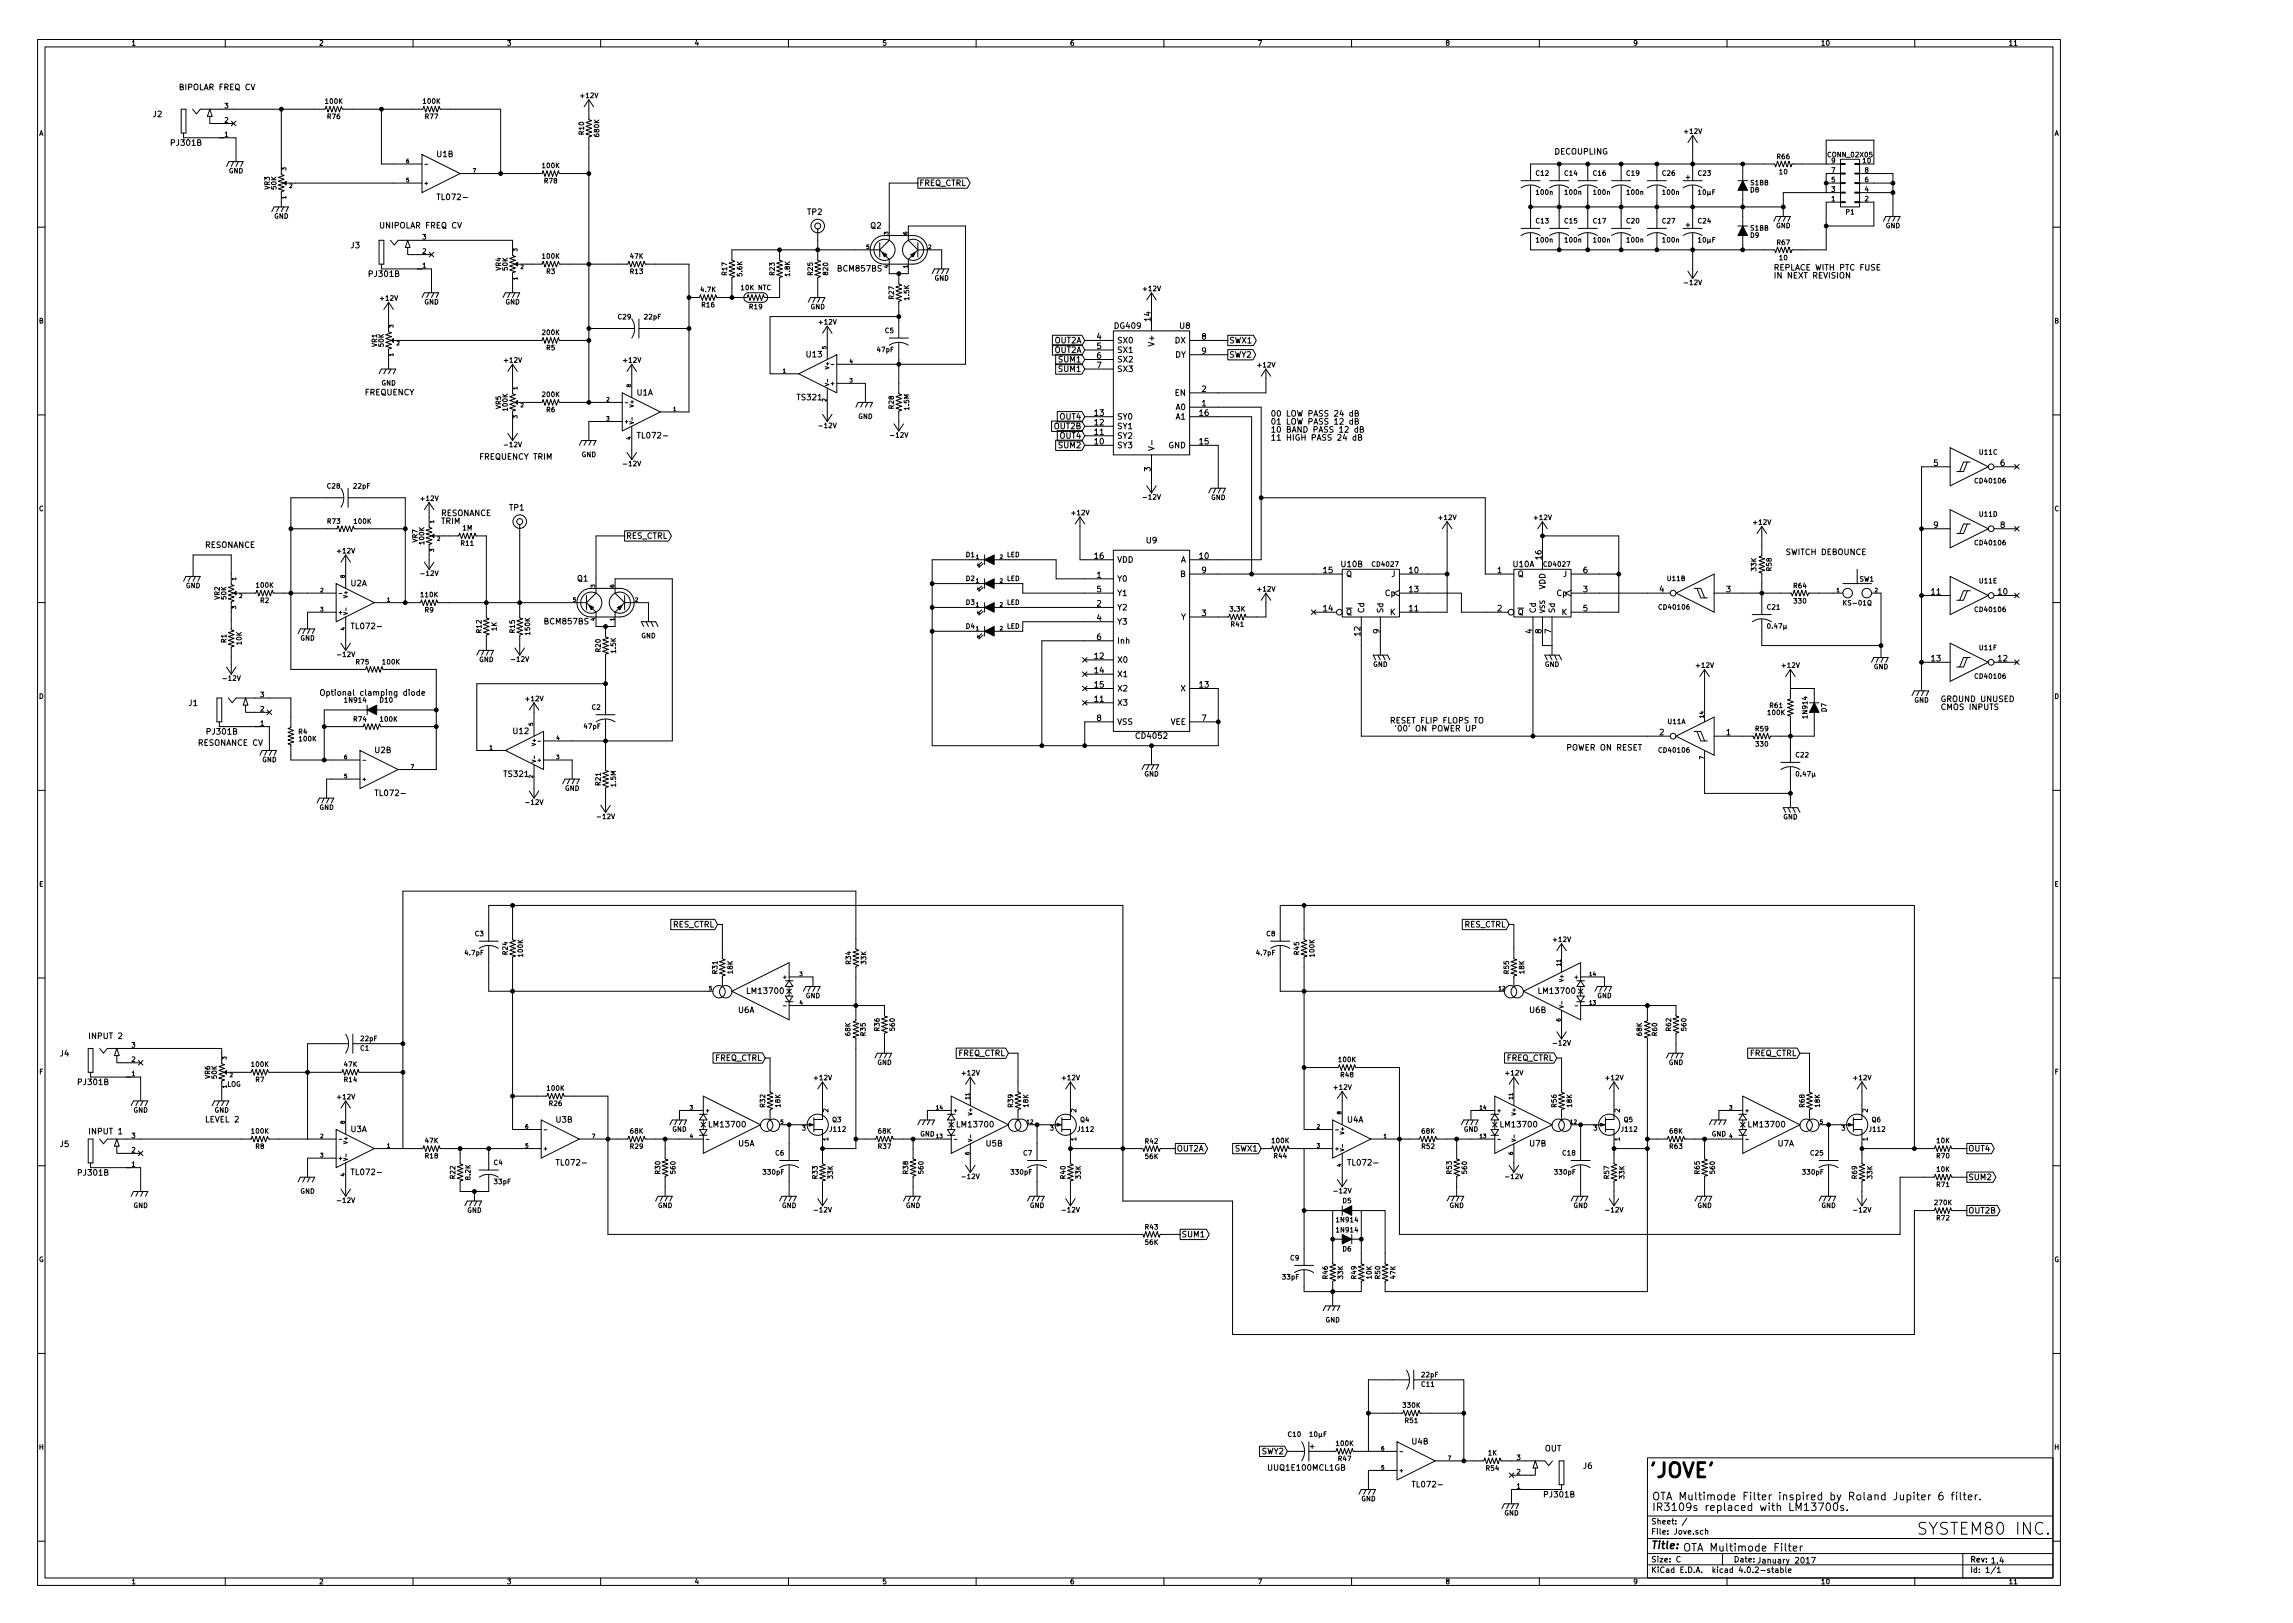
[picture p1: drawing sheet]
<svg xmlns="http://www.w3.org/2000/svg" width="297mm" height="210mm" viewBox="0 0 297 210" stroke-linecap="round" stroke-linejoin="round" font-family="sans-serif">
<defs><g id="words">
<text font-size="2.6" x="213.7" y="191.4">'JOVE'</text>
<text font-size="2.2" x="248.3" y="198.8">SYSTEM80 INC.</text>
<g font-size="1.4">
<text x="214" y="194.4">OTA Multimode Filter inspired by Roland Jupiter 6 filter.</text>
<text x="214" y="195.7">IR3109s replaced with LM13700s.</text>
<text x="213.9" y="200.7">Title: OTA Multimode Filter</text>
</g>
<g font-size="1">
<text x="23.2" y="11.7">BIPOLAR FREQ CV</text>
<text x="19.8" y="15.2">J2</text>
<text x="22.2" y="18.9">PJ301B</text>
<text x="56.6" y="20.3">U1B</text>
<text x="201.4" y="20">DECOUPLING</text>
<text x="49.1" y="29.6">UNIPOLAR FREQ CV</text>
<text x="57" y="25.9">TL072-</text>
<text x="104.6" y="27.8">TP2</text>
<text x="112.8" y="29.6">Q2</text>
<text x="119.1" y="24.1">FREQ_CTRL</text>
<text x="45.4" y="32.2">J3</text>
<text x="47.9" y="35.9">PJ301B</text>
<text x="108.6" y="35.2">BCM857BS</text>
<text x="229.8" y="35">REPLACE WITH PTC FUSE</text>
<text x="149" y="41.6" transform="rotate(-90 149 41.6)">14</text>
<text x="229.8" y="36.1">IN NEXT REVISION</text>
<text x="104.5" y="46.3">U13</text>
<text x="136.6" y="44.5">OUT2A</text>
<text x="136.6" y="45.7">OUT2A</text>
<text x="137.2" y="46.9">SUM1</text>
<text x="142.1" y="44">4</text>
<text x="142.1" y="45.2">5</text>
<text x="142.1" y="46.4">6</text>
<text x="142.1" y="47.7">7</text>
<text x="144.4" y="42.6">DG409</text>
<text x="144.7" y="44.5">SX0</text>
<text x="144.7" y="45.7">SX1</text>
<text x="144.7" y="46.9">SX2</text>
<text x="149.5" y="44.7" transform="rotate(-90 149.5 44.7)">V+</text>
<text x="152.2" y="44.5">DX</text>
<text x="152.2" y="46.3">DY</text>
<text x="152.8" y="42.6">U8</text>
<text x="155.7" y="44">8</text>
<text x="155.7" y="45.8">9</text>
<text x="159.2" y="44.5">SWX1</text>
<text x="159.2" y="46.3">SWY2</text>
<text x="47.3" y="51.2">FREQUENCY</text>
<text x="82.5" y="51.2">U1A</text>
<text x="103.3" y="51.8">TS321</text>
<text x="137.2" y="48.2">SUM1</text>
<text x="141.8" y="53.9">13</text>
<text x="144.7" y="48.2">SX3</text>
<text x="152.2" y="51.3">EN</text>
<text x="152.3" y="53.1">A0</text>
<text x="155.4" y="53.9">16</text>
<text x="155.7" y="52.6">1</text>
<text x="155.7" y="50.8">2</text>
<text x="164.6" y="54">00 LOW PASS 24 dB</text>
<text x="62.1" y="59.5">FREQUENCY TRIM</text>
<text x="82.9" y="56.8">TL072-</text>
<text x="136.6" y="55.6">OUT2B</text>
<text x="137.2" y="58.1">SUM2</text>
<text x="137.3" y="54.4">OUT4</text>
<text x="137.3" y="56.8">OUT4</text>
<text x="141.8" y="57.6">10</text>
<text x="141.8" y="56.3">11</text>
<text x="141.8" y="55.1">12</text>
<text x="144.7" y="58.1">SY3</text>
<text x="144.7" y="56.8">SY2</text>
<text x="144.7" y="55.6">SY1</text>
<text x="144.7" y="54.4">SY0</text>
<text x="151.3" y="58.1">GND</text>
<text x="152.3" y="54.4">A1</text>
<text x="155.4" y="57.6">15</text>
<text x="164.6" y="55">01 LOW PASS 12 dB</text>
<text x="164.6" y="56">10 BAND PASS 12 dB</text>
<text x="164.6" y="57.1">11 HIGH PASS 24 dB</text>
<text x="149" y="61.1" transform="rotate(-90 149 61.1)">3</text>
<text x="250.5" y="60.3">5</text>
<text x="259.1" y="60.3">6</text>
<text x="26.6" y="71">RESONANCE</text>
<text x="57.1" y="66.8">RESONANCE</text>
<text x="57.1" y="67.9">TRIM</text>
<text x="66" y="66.1">TP1</text>
<text x="81.1" y="69.8">RES_CTRL</text>
<text x="148.5" y="70.4">U9</text>
<text x="231.3" y="71.9">SWITCH DEBOUNCE</text>
<text x="250.5" y="68.4">9</text>
<text x="259.1" y="68.4">8</text>
<text x="45.4" y="75.9">U2A</text>
<text x="74.8" y="75.3">Q1</text>
<text x="141.8" y="72.4">16</text>
<text x="142.1" y="74.9">1</text>
<text x="142.1" y="76.7">5</text>
<text x="144.7" y="72.9">VDD</text>
<text x="144.7" y="75.4">Y0</text>
<text x="144.7" y="77.2">Y1</text>
<text x="152.9" y="74.7">B</text>
<text x="152.9" y="72.9">A</text>
<text x="155.4" y="72.4">10</text>
<text x="155.7" y="74.2">9</text>
<text x="171.5" y="74.2">15</text>
<text x="173.8" y="73.5">U10B</text>
<text x="174.4" y="74.7">Q</text>
<text x="179.4" y="77.2">Cp</text>
<text x="180.2" y="74.7">J</text>
<text x="182.6" y="74.2">10</text>
<text x="182.6" y="76.7">13</text>
<text x="194" y="74.2">1</text>
<text x="196" y="73.5">U10A</text>
<text x="196.6" y="74.7">Q</text>
<text x="199.7" y="72.5" transform="rotate(-90 199.7 72.5)">16</text>
<text x="200.2" y="76.4" transform="rotate(-90 200.2 76.4)">VDD</text>
<text x="201.7" y="77.2">Cp</text>
<text x="202.5" y="74.7">J</text>
<text x="205.1" y="76.7">3</text>
<text x="205.1" y="74.2">6</text>
<text x="215" y="76.7">4</text>
<text x="223.6" y="76.7">3</text>
<text x="250.2" y="77">11</text>
<text x="258.9" y="77">10</text>
<text x="45.8" y="81.5">TL072-</text>
<text x="70.6" y="80.9">BCM857BS</text>
<text x="142.1" y="78.6">2</text>
<text x="142.1" y="80.4">4</text>
<text x="142.1" y="82.9">6</text>
<text x="144.7" y="79.1">Y2</text>
<text x="144.7" y="80.9">Y3</text>
<text x="144.7" y="83.4">Inh</text>
<text x="152.9" y="80.3">Y</text>
<text x="155.7" y="79.8">3</text>
<text x="171.5" y="79.2">14</text>
<text x="174.4" y="79.7">Q</text>
<text x="176.2" y="82.3" transform="rotate(-90 176.2 82.3)">12</text>
<text x="176.7" y="79.4" transform="rotate(-90 176.7 79.4)">Cd</text>
<text x="178.7" y="82.1" transform="rotate(-90 178.7 82.1)">9</text>
<text x="179.2" y="79.4" transform="rotate(-90 179.2 79.4)">Sd</text>
<text x="180.1" y="79.7">K</text>
<text x="182.6" y="79.2">11</text>
<text x="194" y="79.2">2</text>
<text x="196.6" y="79.7">Q</text>
<text x="198.5" y="82.1" transform="rotate(-90 198.5 82.1)">4</text>
<text x="199" y="79.4" transform="rotate(-90 199 79.4)">Cd</text>
<text x="199.7" y="82.1" transform="rotate(-90 199.7 82.1)">8</text>
<text x="200.9" y="82.1" transform="rotate(-90 200.9 82.1)">7</text>
<text x="201.4" y="79.4" transform="rotate(-90 201.4 79.4)">Sd</text>
<text x="202.3" y="79.7">K</text>
<text x="205.1" y="79.2">5</text>
<text x="141.8" y="85.4">12</text>
<text x="141.8" y="87.2">14</text>
<text x="141.8" y="89.1">15</text>
<text x="144.7" y="85.9">X0</text>
<text x="144.7" y="87.7">X1</text>
<text x="144.7" y="89.6">X2</text>
<text x="152.9" y="89.6">X</text>
<text x="155.4" y="89.1">13</text>
<text x="250.2" y="85.7">13</text>
<text x="258.9" y="85.7">12</text>
<text x="24.4" y="91.5">J1</text>
<text x="26.9" y="95.2">PJ301B</text>
<text x="41.4" y="90.1">Optional clamping diode</text>
<text x="66.5" y="95.1">U12</text>
<text x="141.8" y="90.9">11</text>
<text x="142.1" y="93.4">8</text>
<text x="144.7" y="93.9">VSS</text>
<text x="144.7" y="91.4">X3</text>
<text x="147.3" y="95.7">CD4052</text>
<text x="151.6" y="93.9">VEE</text>
<text x="155.7" y="93.4">7</text>
<text x="180.1" y="93.7">RESET FLIP FLOPS TO</text>
<text x="180.3" y="94.8">'00' ON POWER UP</text>
<text x="215" y="95.2">2</text>
<text x="223.6" y="95.2">1</text>
<text x="251.4" y="90.9">GROUND UNUSED</text>
<text x="251.4" y="92">CMOS INPUTS</text>
<text x="25.6" y="96.6">RESONANCE CV</text>
<text x="48.6" y="97.6">U2B</text>
<text x="65.3" y="100.6">TS321</text>
<text x="202.9" y="97.2">POWER ON RESET</text>
<text x="48.9" y="103.1">TL072-</text>
<text x="87.1" y="120.1">RES_CTRL</text>
<text x="189.6" y="120.1">RES_CTRL</text>
<text x="95.6" y="131.2">U6A</text>
<text x="96.9" y="128.7">LM13700</text>
<text x="198.2" y="131.2">U6B</text>
<text x="199.5" y="128.7">LM13700</text>
<text x="7.8" y="136.9">J4</text>
<text x="11.4" y="134.6">INPUT 2</text>
<text x="92.5" y="137.4">FREQ_CTRL</text>
<text x="124" y="136.8">FREQ_CTRL</text>
<text x="195" y="137.4">FREQ_CTRL</text>
<text x="226.5" y="136.8">FREQ_CTRL</text>
<text x="10.2" y="140.6">PJ301B</text>
<text x="7.8" y="148.6">J5</text>
<text x="11.4" y="146.9">INPUT 1</text>
<text x="26.6" y="145.4">LEVEL 2</text>
<text x="45.4" y="146.7">U3A</text>
<text x="72" y="145.4">U3B</text>
<text x="92" y="146">LM13700</text>
<text x="95.6" y="148.5">U5A</text>
<text x="124.1" y="146">LM13700</text>
<text x="127.8" y="148.5">U5B</text>
<text x="152.5" y="149.2">OUT2A</text>
<text x="160" y="149.2">SWX1</text>
<text x="174.5" y="145.4">U4A</text>
<text x="194.6" y="146">LM13700</text>
<text x="198.2" y="148.5">U7B</text>
<text x="226.7" y="146">LM13700</text>
<text x="230.3" y="148.5">U7A</text>
<text x="255" y="149.2">OUT4</text>
<text x="10.2" y="152.3">PJ301B</text>
<text x="45.8" y="152.2">TL072-</text>
<text x="72.4" y="151">TL072-</text>
<text x="174.9" y="151">TL072-</text>
<text x="255" y="152.9">SUM2</text>
<text x="153.1" y="160.3">SUM1</text>
<text x="255" y="157.2">OUT2B</text>
<text x="163.4" y="188.4">SWY2</text>
<text x="164.4" y="190.5">UUQ1E100MCL1GB</text>
<text x="182.9" y="187.1">U4B</text>
<text x="200.1" y="188">OUT</text>
<text x="205.1" y="190.3">J6</text>
<text x="183.3" y="192.7">TL072-</text>
<text x="200.1" y="194">PJ301B</text>
<text x="213.9" y="197.5">Sheet: /</text>
<text x="213.9" y="203.8">KiCad E.D.A. kicad 4.0.2-stable</text>
<text x="213.9" y="202.4">Size: C</text>
<text x="213.9" y="198.8">File: Jove.sch</text>
<text x="224.6" y="202.4">Date: January 2017</text>
<text x="255.2" y="202.4">Rev: 1.4</text>
<text x="255.2" y="203.8">Id: 1/1</text>
</g>
<g font-size=".9">
<text x="17" y="5.9">1</text>
<text x="41.3" y="5.9">2</text>
<text x="65.7" y="5.9">3</text>
<text x="90" y="5.9">4</text>
<text x="114.3" y="5.9">5</text>
<text x="138.6" y="5.9">6</text>
<text x="162.9" y="5.9">7</text>
<text x="187.2" y="5.9">8</text>
<text x="211.6" y="5.9">9</text>
<text x="235.9" y="5.9">10</text>
<text x="260.2" y="5.9">11</text>
<text x="5" y="17.6">A</text>
<text x="29.1" y="17.7">1</text>
<text x="29.1" y="15.9">2</text>
<text x="29.1" y="14">3</text>
<text x="42.2" y="13.4">100K</text>
<text x="42.4" y="15.4">R76</text>
<text x="54.9" y="13.4">100K</text>
<text x="55.1" y="15.4">R77</text>
<text x="75.3" y="12.7">+12V</text>
<text x="75.6" y="17.4" transform="rotate(-90 75.6 17.4)">R10</text>
<text x="77.6" y="17.6" transform="rotate(-90 77.6 17.6)">680K</text>
<text x="218.3" y="17.3">+12V</text>
<text x="266.1" y="17.6">A</text>
<text x="29.6" y="22.4">GND</text>
<text x="70.3" y="21.8">100K</text>
<text x="70.6" y="23.7">R78</text>
<text x="199" y="22.8">C12</text>
<text x="202.7" y="22.8">C14</text>
<text x="206.4" y="22.8">C16</text>
<text x="210.7" y="22.8">C19</text>
<text x="215.4" y="22.8">C26</text>
<text x="220" y="22.8">C23</text>
<text x="226.8" y="24">S1BB</text>
<text x="230.2" y="20.6">R66</text>
<text x="230.5" y="22.6">10</text>
<text x="236.9" y="20.4">CONN_02X05</text>
<text x="237.3" y="23.6">5</text>
<text x="237.3" y="22.4">7</text>
<text x="237.3" y="21.1">9</text>
<text x="241.3" y="21.1">10</text>
<text x="241.6" y="23.6">6</text>
<text x="241.6" y="22.4">8</text>
<text x="34.9" y="24.5" transform="rotate(-90 34.9 24.5)">VR3</text>
<text x="35.5" y="28.3">GND</text>
<text x="35.8" y="24.5" transform="rotate(-90 35.8 24.5)">50K</text>
<text x="199" y="28.9">C13</text>
<text x="199.1" y="25.2">100n</text>
<text x="202.7" y="28.9">C15</text>
<text x="202.8" y="25.2">100n</text>
<text x="206.4" y="28.9">C17</text>
<text x="206.5" y="25.2">100n</text>
<text x="210.7" y="28.9">C20</text>
<text x="210.8" y="25.2">100n</text>
<text x="215.4" y="28.9">C27</text>
<text x="215.4" y="25.2">100n</text>
<text x="220" y="28.9">C24</text>
<text x="220.3" y="25.2">10F</text>
<text x="226.8" y="24.9">D8</text>
<text x="226.8" y="29.9">S1BB</text>
<text x="230.1" y="29.6">GND</text>
<text x="237.3" y="26.1">1</text>
<text x="237.3" y="24.8">3</text>
<text x="239.1" y="27.8">P1</text>
<text x="241.6" y="26.1">2</text>
<text x="241.6" y="24.8">4</text>
<text x="244.3" y="29.6">GND</text>
<text x="54.7" y="34.7">1</text>
<text x="54.7" y="32.9">2</text>
<text x="54.7" y="31">3</text>
<text x="64.9" y="35" transform="rotate(-90 64.9 35)">VR4</text>
<text x="65.8" y="35" transform="rotate(-90 65.8 35)">50K</text>
<text x="70.3" y="33.5">100K</text>
<text x="70.8" y="35.5">R3</text>
<text x="81.7" y="35.5">R13</text>
<text x="81.7" y="33.5">47K</text>
<text x="94.2" y="35.6" transform="rotate(-90 94.2 35.6)">R17</text>
<text x="96.1" y="35.7" transform="rotate(-90 96.1 35.7)">5.6K</text>
<text x="100.3" y="35.6" transform="rotate(-90 100.3 35.6)">R23</text>
<text x="102.3" y="35.7" transform="rotate(-90 102.3 35.7)">1.8K</text>
<text x="105.3" y="35.6" transform="rotate(-90 105.3 35.6)">R25</text>
<text x="107.3" y="35.6" transform="rotate(-90 107.3 35.6)">820</text>
<text x="199.1" y="31.4">100n</text>
<text x="202.8" y="31.4">100n</text>
<text x="206.5" y="31.4">100n</text>
<text x="210.8" y="31.4">100n</text>
<text x="215.4" y="31.4">100n</text>
<text x="220.3" y="31.4">10F</text>
<text x="226.8" y="30.8">D9</text>
<text x="230.2" y="31.7">R67</text>
<text x="230.5" y="33.7">10</text>
<text x="5" y="41.9">B</text>
<text x="49.3" y="38.9">+12V</text>
<text x="54.9" y="39.4">GND</text>
<text x="65.4" y="39.4">GND</text>
<text x="80.1" y="41.4">C29</text>
<text x="83.5" y="41.4">22pF</text>
<text x="90.8" y="37.8">4.7K</text>
<text x="90.9" y="39.8">R16</text>
<text x="96.1" y="37.6">10K NTC</text>
<text x="97.1" y="40.1">R19</text>
<text x="105" y="40.1">GND</text>
<text x="115.8" y="38.7" transform="rotate(-90 115.8 38.7)">R27</text>
<text x="117.8" y="38.8" transform="rotate(-90 117.8 38.8)">1.5K</text>
<text x="121" y="36.3">GND</text>
<text x="148.2" y="37.7">+12V</text>
<text x="218.4" y="36.9">-12V</text>
<text x="266.1" y="41.9">B</text>
<text x="48.8" y="44.9" transform="rotate(-90 48.8 44.9)">VR1</text>
<text x="49.7" y="44.9" transform="rotate(-90 49.7 44.9)">50K</text>
<text x="65.4" y="47">+12V</text>
<text x="70.3" y="43.4">200K</text>
<text x="70.8" y="45.4">R5</text>
<text x="80.8" y="47">+12V</text>
<text x="106.2" y="42">+12V</text>
<text x="113.7" y="45.6">47pF</text>
<text x="114.7" y="43.1">C5</text>
<text x="163" y="47.6">+12V</text>
<text x="49.4" y="49.9">GND</text>
<text x="64.9" y="53" transform="rotate(-90 64.9 53)">VR5</text>
<text x="65.8" y="53.2" transform="rotate(-90 65.8 53.2)">100K</text>
<text x="70.3" y="51.4">200K</text>
<text x="70.8" y="53.4">R6</text>
<text x="115.8" y="52.9" transform="rotate(-90 115.8 52.9)">R28</text>
<text x="117.8" y="53.1" transform="rotate(-90 117.8 53.1)">1.5M</text>
<text x="65.5" y="57.9">-12V</text>
<text x="75.3" y="59.2">GND</text>
<text x="106.3" y="55.4">-12V</text>
<text x="111.2" y="54.3">GND</text>
<text x="115.5" y="56.7">-12V</text>
<text x="256.5" y="58.9">U11C</text>
<text x="42.4" y="63.3">C28</text>
<text x="45.8" y="63.3">22pF</text>
<text x="54.6" y="64.9">+12V</text>
<text x="80.9" y="60.4">-12V</text>
<text x="148.3" y="64.7">-12V</text>
<text x="156.9" y="64.8">GND</text>
<text x="256" y="62.6">CD40106</text>
<text x="5" y="66.2">C</text>
<text x="42.4" y="67.8">R73</text>
<text x="43.8" y="71.7">+12V</text>
<text x="45.9" y="67.8">100K</text>
<text x="54.1" y="70.3" transform="rotate(-90 54.1 70.3)">VR7</text>
<text x="54.9" y="70.5" transform="rotate(-90 54.9 70.5)">100K</text>
<text x="59.7" y="70.7">R11</text>
<text x="59.9" y="68.7">1M</text>
<text x="138.9" y="66.7">+12V</text>
<text x="186.4" y="67.4">+12V</text>
<text x="198.8" y="67.4">+12V</text>
<text x="227.2" y="68">+12V</text>
<text x="256" y="70.6">CD40106</text>
<text x="256.5" y="66.9">U11D</text>
<text x="266.1" y="66.2">C</text>
<text x="24.1" y="76.2">GND</text>
<text x="28.4" y="77.7" transform="rotate(-90 28.4 77.7)">VR2</text>
<text x="29.3" y="77.6" transform="rotate(-90 29.3 77.6)">50K</text>
<text x="33.3" y="76.1">100K</text>
<text x="54.6" y="77.4">110K</text>
<text x="54.7" y="74.6">-12V</text>
<text x="125.2" y="72.2">D1</text>
<text x="125.2" y="75.3">D2</text>
<text x="130.4" y="72.2">LED</text>
<text x="130.4" y="75.3">LED</text>
<text x="163" y="76.6">+12V</text>
<text x="177.9" y="73.4">CD4027</text>
<text x="200.1" y="73.4">CD4027</text>
<text x="216" y="75.3">U11B</text>
<text x="227.5" y="73.9" transform="rotate(-90 227.5 73.9)">33K</text>
<text x="229.5" y="73.9" transform="rotate(-90 229.5 73.9)">R58</text>
<text x="232.4" y="76.2">R64</text>
<text x="240.9" y="75.3">SW1</text>
<text x="256.4" y="75.6">U11E</text>
<text x="29.3" y="83.3" transform="rotate(-90 29.3 83.3)">R1</text>
<text x="31.3" y="83.5" transform="rotate(-90 31.3 83.5)">10K</text>
<text x="33.7" y="78.1">R2</text>
<text x="38.9" y="83">GND</text>
<text x="55" y="79.3">R9</text>
<text x="62.4" y="82" transform="rotate(-90 62.4 82)">R12</text>
<text x="64.3" y="81.7" transform="rotate(-90 64.3 81.7)">1K</text>
<text x="66.7" y="82" transform="rotate(-90 66.7 82)">R15</text>
<text x="68.7" y="82.2" transform="rotate(-90 68.7 82.2)">150K</text>
<text x="83.1" y="82.7">GND</text>
<text x="125.2" y="78.3">D3</text>
<text x="125.2" y="81.4">D4</text>
<text x="130.4" y="78.3">LED</text>
<text x="130.4" y="81.4">LED</text>
<text x="159.4" y="79.2">3.3K</text>
<text x="159.5" y="81.2">R41</text>
<text x="200.1" y="79.4" transform="rotate(-90 200.1 79.4)">VSS</text>
<text x="215" y="79">CD40106</text>
<text x="229" y="79">C21</text>
<text x="229.4" y="81.4">0.47</text>
<text x="232.5" y="78.2">330</text>
<text x="239" y="78.4">KS-01Q</text>
<text x="256" y="79.3">CD40106</text>
<text x="29.1" y="88.2">-12V</text>
<text x="43.9" y="85.1">-12V</text>
<text x="46.2" y="86.1">R75</text>
<text x="49.6" y="86.1">100K</text>
<text x="62.1" y="85.8">GND</text>
<text x="66.4" y="85.7">-12V</text>
<text x="77.8" y="84.4" transform="rotate(-90 77.8 84.4)">R20</text>
<text x="79.8" y="84.5" transform="rotate(-90 79.8 84.5)">1.5K</text>
<text x="177.9" y="86.4">GND</text>
<text x="200.1" y="86.4">GND</text>
<text x="219.8" y="86.5">+12V</text>
<text x="230.9" y="86.5">+12V</text>
<text x="242.7" y="86.7">GND</text>
<text x="256" y="87.9">CD40106</text>
<text x="256.5" y="84.2">U11F</text>
<text x="5" y="90.5">D</text>
<text x="33.7" y="94">1</text>
<text x="33.7" y="92.2">2</text>
<text x="33.7" y="90.3">3</text>
<text x="38.7" y="95.1">R4</text>
<text x="44.8" y="91">1N914</text>
<text x="45.8" y="93.5">R74</text>
<text x="49.2" y="91">D10</text>
<text x="49.3" y="93.5">100K</text>
<text x="68.2" y="90.8">+12V</text>
<text x="75.7" y="94.4">47pF</text>
<text x="76.7" y="91.9">C2</text>
<text x="216.1" y="93.8">U11A</text>
<text x="227.4" y="94.7">R59</text>
<text x="229.1" y="92.6">100K</text>
<text x="229.3" y="91.7">R61</text>
<text x="234.1" y="92.9" transform="rotate(-90 234.1 92.9)">1N914</text>
<text x="236.6" y="92.2" transform="rotate(-90 236.6 92.2)">D7</text>
<text x="248" y="91">GND</text>
<text x="266.1" y="90.5">D</text>
<text x="33.9" y="98.7">GND</text>
<text x="38.8" y="96">100K</text>
<text x="77.8" y="101.7" transform="rotate(-90 77.8 101.7)">R21</text>
<text x="79.8" y="101.9" transform="rotate(-90 79.8 101.9)">1.5M</text>
<text x="148.2" y="100.6">GND</text>
<text x="215" y="97.5">CD40106</text>
<text x="227.5" y="96.7">330</text>
<text x="232.7" y="98.1">C22</text>
<text x="233.1" y="100.6">0.47</text>
<text x="41.4" y="104.9">GND</text>
<text x="68.3" y="104.2">-12V</text>
<text x="73.2" y="102.4">GND</text>
<text x="77.5" y="106.1">-12V</text>
<text x="231" y="106.1">GND</text>
<text x="5.1" y="114.9">E</text>
<text x="266.1" y="114.9">E</text>
<text x="60.3" y="123.7">4.7pF</text>
<text x="61.5" y="121.3">C3</text>
<text x="65.8" y="123.6" transform="rotate(-90 65.8 123.6)">R24</text>
<text x="67.7" y="123.9" transform="rotate(-90 67.7 123.9)">100K</text>
<text x="110.2" y="124.9" transform="rotate(-90 110.2 124.9)">R34</text>
<text x="112.2" y="124.9" transform="rotate(-90 112.2 124.9)">33K</text>
<text x="162.8" y="123.7">4.7pF</text>
<text x="164.1" y="121.3">C8</text>
<text x="168.3" y="123.6" transform="rotate(-90 168.3 123.6)">R45</text>
<text x="170.3" y="123.9" transform="rotate(-90 170.3 123.9)">100K</text>
<text x="201.3" y="122">+12V</text>
<text x="92.9" y="126.1" transform="rotate(-90 92.9 126.1)">R31</text>
<text x="94.9" y="126.1" transform="rotate(-90 94.9 126.1)">18K</text>
<text x="104.4" y="129.3">GND</text>
<text x="195.5" y="126.1" transform="rotate(-90 195.5 126.1)">R55</text>
<text x="197.4" y="126.1" transform="rotate(-90 197.4 126.1)">18K</text>
<text x="206.9" y="129.3">GND</text>
<text x="17.1" y="137.6">2</text>
<text x="17.1" y="135.7">3</text>
<text x="46.7" y="136.1">C1</text>
<text x="46.8" y="134.9">22pF</text>
<text x="110.2" y="134.1" transform="rotate(-90 110.2 134.1)">68K</text>
<text x="112.1" y="134.1" transform="rotate(-90 112.1 134.1)">R35</text>
<text x="113.6" y="138">GND</text>
<text x="113.9" y="133.5" transform="rotate(-90 113.9 133.5)">R36</text>
<text x="115.9" y="133.5" transform="rotate(-90 115.9 133.5)">560</text>
<text x="173.5" y="137.6">100K</text>
<text x="201.4" y="135.4">-12V</text>
<text x="212.7" y="134.1" transform="rotate(-90 212.7 134.1)">68K</text>
<text x="214.7" y="134.1" transform="rotate(-90 214.7 134.1)">R60</text>
<text x="216.2" y="138">GND</text>
<text x="216.5" y="133.5" transform="rotate(-90 216.5 133.5)">R62</text>
<text x="218.4" y="133.5" transform="rotate(-90 218.4 133.5)">560</text>
<text x="5.1" y="139.2">F</text>
<text x="17.1" y="139.4">1</text>
<text x="27.2" y="139.7" transform="rotate(-90 27.2 139.7)">VR6</text>
<text x="28.1" y="139.7" transform="rotate(-90 28.1 139.7)">50K</text>
<text x="29.3" y="140.8">LOG</text>
<text x="32.6" y="138.2">100K</text>
<text x="33.1" y="140.2">R7</text>
<text x="43.8" y="142.4">+12V</text>
<text x="44.6" y="140.2">R14</text>
<text x="44.6" y="138.2">47K</text>
<text x="70.9" y="141.3">100K</text>
<text x="71.2" y="143.3">R26</text>
<text x="99.1" y="143.4" transform="rotate(-90 99.1 143.4)">R32</text>
<text x="101.1" y="143.4" transform="rotate(-90 101.1 143.4)">18K</text>
<text x="105.5" y="139.9">+12V</text>
<text x="124.7" y="139.3">+12V</text>
<text x="131.2" y="143.4" transform="rotate(-90 131.2 143.4)">R39</text>
<text x="133.2" y="143.4" transform="rotate(-90 133.2 143.4)">18K</text>
<text x="137.7" y="139.9">+12V</text>
<text x="172.9" y="141.2">+12V</text>
<text x="173.7" y="139.6">R48</text>
<text x="195.1" y="139.3">+12V</text>
<text x="201.6" y="143.4" transform="rotate(-90 201.6 143.4)">R56</text>
<text x="203.6" y="143.4" transform="rotate(-90 203.6 143.4)">18K</text>
<text x="208.1" y="139.9">+12V</text>
<text x="233.8" y="143.4" transform="rotate(-90 233.8 143.4)">R68</text>
<text x="235.7" y="143.4" transform="rotate(-90 235.7 143.4)">18K</text>
<text x="240.2" y="139.9">+12V</text>
<text x="266.2" y="139.2">F</text>
<text x="17.1" y="149.3">2</text>
<text x="17.1" y="147.4">3</text>
<text x="17.3" y="144.1">GND</text>
<text x="27.8" y="144.1">GND</text>
<text x="32.6" y="146.8">100K</text>
<text x="33.1" y="148.8">R8</text>
<text x="55.1" y="148.1">47K</text>
<text x="81.7" y="148.8">R29</text>
<text x="81.7" y="146.8">68K</text>
<text x="87.1" y="146.6">GND</text>
<text x="100.5" y="149.7">C6</text>
<text x="103.9" y="146.5">3</text>
<text x="107.3" y="147.8" transform="rotate(-90 107.3 147.8)">1</text>
<text x="107.3" y="144.1" transform="rotate(-90 107.3 144.1)">2</text>
<text x="107.6" y="146.6">J112</text>
<text x="107.8" y="145.4">Q3</text>
<text x="113.8" y="148.8">R37</text>
<text x="113.8" y="146.8">68K</text>
<text x="119.2" y="147.2">GND</text>
<text x="132.6" y="149.7">C7</text>
<text x="136" y="146.5">3</text>
<text x="139.4" y="147.8" transform="rotate(-90 139.4 147.8)">1</text>
<text x="139.4" y="144.1" transform="rotate(-90 139.4 144.1)">2</text>
<text x="139.7" y="146.6">J112</text>
<text x="140" y="145.4">Q4</text>
<text x="148.4" y="148.2">R42</text>
<text x="164.8" y="148.1">100K</text>
<text x="184.2" y="148.8">R52</text>
<text x="184.2" y="146.8">68K</text>
<text x="189.6" y="146.6">GND</text>
<text x="202.4" y="149.7">C18</text>
<text x="206.4" y="146.5">3</text>
<text x="209.8" y="147.8" transform="rotate(-90 209.8 147.8)">1</text>
<text x="209.8" y="144.1" transform="rotate(-90 209.8 144.1)">2</text>
<text x="210.1" y="146.6">J112</text>
<text x="210.4" y="145.4">Q5</text>
<text x="216.3" y="148.8">R63</text>
<text x="216.3" y="146.8">68K</text>
<text x="221.7" y="147.2">GND</text>
<text x="234.6" y="149.7">C25</text>
<text x="238.6" y="146.5">3</text>
<text x="241.9" y="147.8" transform="rotate(-90 241.9 147.8)">1</text>
<text x="241.9" y="144.1" transform="rotate(-90 241.9 144.1)">2</text>
<text x="242.2" y="146.6">J112</text>
<text x="242.5" y="145.4">Q6</text>
<text x="250.9" y="148.1">10K</text>
<text x="17.1" y="151.1">1</text>
<text x="38.9" y="154.6">GND</text>
<text x="43.9" y="155.8">-12V</text>
<text x="55.1" y="150.1">R18</text>
<text x="59" y="152.7" transform="rotate(-90 59 152.7)">R22</text>
<text x="60.9" y="152.8" transform="rotate(-90 60.9 152.8)">8.2K</text>
<text x="64" y="150.9">C4</text>
<text x="64.1" y="153.4">33pF</text>
<text x="85.5" y="152.1" transform="rotate(-90 85.5 152.1)">R30</text>
<text x="87.5" y="152" transform="rotate(-90 87.5 152)">560</text>
<text x="98.9" y="152.2">330pF</text>
<text x="105.9" y="152.7" transform="rotate(-90 105.9 152.7)">R33</text>
<text x="107.9" y="152.7" transform="rotate(-90 107.9 152.7)">33K</text>
<text x="117.6" y="152.1" transform="rotate(-90 117.6 152.1)">R38</text>
<text x="119.6" y="152" transform="rotate(-90 119.6 152)">560</text>
<text x="124.8" y="152.7">-12V</text>
<text x="131.1" y="152.2">330pF</text>
<text x="138" y="152.7" transform="rotate(-90 138 152.7)">R40</text>
<text x="140" y="152.7" transform="rotate(-90 140 152.7)">33K</text>
<text x="148.4" y="150.1">56K</text>
<text x="165.1" y="150.1">R44</text>
<text x="173" y="154.6">-12V</text>
<text x="173.9" y="155.9">D5</text>
<text x="188.1" y="152.1" transform="rotate(-90 188.1 152.1)">R53</text>
<text x="190" y="152" transform="rotate(-90 190 152)">560</text>
<text x="195.2" y="152.7">-12V</text>
<text x="201.5" y="152.2">330pF</text>
<text x="208.4" y="152.7" transform="rotate(-90 208.4 152.7)">R57</text>
<text x="210.4" y="152.7" transform="rotate(-90 210.4 152.7)">33K</text>
<text x="220.2" y="152.1" transform="rotate(-90 220.2 152.1)">R65</text>
<text x="222.2" y="152" transform="rotate(-90 222.2 152)">560</text>
<text x="233.6" y="152.2">330pF</text>
<text x="240.6" y="152.7" transform="rotate(-90 240.6 152.7)">R69</text>
<text x="242.5" y="152.7" transform="rotate(-90 242.5 152.7)">33K</text>
<text x="250.9" y="153.8">R71</text>
<text x="250.9" y="151.8">10K</text>
<text x="250.9" y="150.1">R70</text>
<text x="17.3" y="156.5">GND</text>
<text x="60.5" y="157.1">GND</text>
<text x="85.2" y="156.5">GND</text>
<text x="101.3" y="156.5">GND</text>
<text x="105.6" y="157">-12V</text>
<text x="117.3" y="156.5">GND</text>
<text x="133.4" y="156.5">GND</text>
<text x="137.8" y="157">-12V</text>
<text x="148.4" y="159.3">R43</text>
<text x="148.4" y="161.2">56K</text>
<text x="173.2" y="158.3">1N914</text>
<text x="173.2" y="159.6">1N914</text>
<text x="187.7" y="156.5">GND</text>
<text x="203.8" y="156.5">GND</text>
<text x="208.2" y="157">-12V</text>
<text x="219.9" y="156.5">GND</text>
<text x="235.9" y="156.5">GND</text>
<text x="240.3" y="157">-12V</text>
<text x="250.7" y="156.1">270K</text>
<text x="250.9" y="158.1">R72</text>
<text x="5" y="163.5">G</text>
<text x="166.2" y="165.7">33pF</text>
<text x="167.2" y="163.3">C9</text>
<text x="172" y="165.6" transform="rotate(-90 172 165.6)">R46</text>
<text x="173.9" y="162.1">D6</text>
<text x="174" y="165.6" transform="rotate(-90 174 165.6)">33K</text>
<text x="175.7" y="165.6" transform="rotate(-90 175.7 165.6)">R49</text>
<text x="177.7" y="165.6" transform="rotate(-90 177.7 165.6)">10K</text>
<text x="178.8" y="165.6" transform="rotate(-90 178.8 165.6)">R50</text>
<text x="180.8" y="165.6" transform="rotate(-90 180.8 165.6)">47K</text>
<text x="266.1" y="163.5">G</text>
<text x="171.7" y="171.3">GND</text>
<text x="184.2" y="179.6">C11</text>
<text x="184.2" y="178.4">22pF</text>
<text x="181.8" y="182.4">330K</text>
<text x="182" y="184.3">R51</text>
<text x="5" y="187.8">H</text>
<text x="166.9" y="186.1">C10</text>
<text x="170" y="186.1">10F</text>
<text x="173.2" y="187.3">100K</text>
<text x="173.4" y="189.3">R47</text>
<text x="192.5" y="190.5">R54</text>
<text x="192.8" y="188.5">1K</text>
<text x="196.5" y="191">2</text>
<text x="196.5" y="189.1">3</text>
<text x="266.1" y="187.8">H</text>
<text x="176.3" y="194.5">GND</text>
<text x="194.8" y="196.3">GND</text>
<text x="196.5" y="192.8">1</text>
<text x="17" y="205.2">1</text>
<text x="41.3" y="205.2">2</text>
<text x="65.7" y="205.2">3</text>
<text x="90" y="205.2">4</text>
<text x="114.3" y="205.2">5</text>
<text x="138.6" y="205.2">6</text>
<text x="162.9" y="205.2">7</text>
<text x="187.2" y="205.2">8</text>
<text x="211.6" y="205.2">9</text>
<text x="235.9" y="205.2">10</text>
<text x="260.2" y="205.2">11</text>
</g>
<g font-size=".7">
<text x="37.1" y="22.1" transform="rotate(-90 37.1 22.1)">3</text>
<text x="52.6" y="23.6">5</text>
<text x="52.6" y="21.1">6</text>
<text x="54.9" y="24">+</text>
<text x="61.3" y="22.4">7</text>
<text x="37.1" y="25.8" transform="rotate(-90 37.1 25.8)">1</text>
<text x="37.5" y="24.3">2</text>
<text x="67" y="32.6" transform="rotate(-90 67 32.6)">3</text>
<text x="67.4" y="34.8">2</text>
<text x="112.2" y="32.2">5</text>
<text x="115.1" y="34.7" transform="rotate(-90 115.1 34.7)">4</text>
<text x="115.1" y="30.4" transform="rotate(-90 115.1 30.4)">3</text>
<text x="117.5" y="34.7" transform="rotate(-90 117.5 34.7)">1</text>
<text x="117.5" y="30.4" transform="rotate(-90 117.5 30.4)">6</text>
<text x="120.3" y="32.2">2</text>
<text x="67" y="36.3" transform="rotate(-90 67 36.3)">1</text>
<text x="51" y="46.1" transform="rotate(-90 51 46.1)">1</text>
<text x="51" y="42.4" transform="rotate(-90 51 42.4)">3</text>
<text x="51.4" y="44.7">2</text>
<text x="107" y="45.2" transform="rotate(-90 107 45.2)">5</text>
<text x="107.4" y="47.7" transform="rotate(-90 107.4 47.7)">V+</text>
<text x="110.1" y="47.1">4</text>
<text x="67" y="50.5" transform="rotate(-90 67 50.5)">1</text>
<text x="67.4" y="52.8">2</text>
<text x="78.6" y="52">2</text>
<text x="81.7" y="50.2" transform="rotate(-90 81.7 50.2)">8</text>
<text x="82.1" y="52.6" transform="rotate(-90 82.1 52.6)">V+</text>
<text x="87.2" y="53.2">1</text>
<text x="101.4" y="48.3">1</text>
<text x="107" y="52" transform="rotate(-90 107 52)">2</text>
<text x="107.7" y="49.9">+</text>
<text x="110.1" y="49.5">3</text>
<text x="67" y="54.2" transform="rotate(-90 67 54.2)">3</text>
<text x="78.6" y="54.5">3</text>
<text x="80.9" y="54.9">+</text>
<text x="81.7" y="57" transform="rotate(-90 81.7 57)">4</text>
<text x="56.2" y="71.5" transform="rotate(-90 56.2 71.5)">3</text>
<text x="56.2" y="67.8" transform="rotate(-90 56.2 67.8)">1</text>
<text x="56.6" y="70">2</text>
<text x="30.6" y="75.2" transform="rotate(-90 30.6 75.2)">1</text>
<text x="31" y="77.5">2</text>
<text x="41.5" y="76.7">2</text>
<text x="44.7" y="74.9" transform="rotate(-90 44.7 74.9)">8</text>
<text x="45" y="77.3" transform="rotate(-90 45 77.3)">V+</text>
<text x="50.2" y="78">1</text>
<text x="74.2" y="78">5</text>
<text x="77.1" y="76.1" transform="rotate(-90 77.1 76.1)">3</text>
<text x="79.6" y="76.1" transform="rotate(-90 79.6 76.1)">6</text>
<text x="82.3" y="78">2</text>
<text x="126.4" y="72.4">1</text>
<text x="126.4" y="75.5">1</text>
<text x="129.5" y="72.4">2</text>
<text x="129.5" y="75.5">2</text>
<text x="237.9" y="76.7">1</text>
<text x="242.9" y="76.7">2</text>
<text x="30.6" y="78.9" transform="rotate(-90 30.6 78.9)">3</text>
<text x="41.5" y="79.2">3</text>
<text x="43.8" y="79.6">+</text>
<text x="44.7" y="81.7" transform="rotate(-90 44.7 81.7)">4</text>
<text x="77.1" y="80.4" transform="rotate(-90 77.1 80.4)">4</text>
<text x="79.6" y="80.4" transform="rotate(-90 79.6 80.4)">1</text>
<text x="126.4" y="78.6">1</text>
<text x="126.4" y="81.7">1</text>
<text x="129.5" y="78.6">2</text>
<text x="129.5" y="81.7">2</text>
<text x="69.1" y="94" transform="rotate(-90 69.1 94)">5</text>
<text x="72.1" y="95.9">4</text>
<text x="220.7" y="93" transform="rotate(-90 220.7 93)">14</text>
<text x="44.6" y="100.8">5</text>
<text x="44.6" y="98.3">6</text>
<text x="46.9" y="101.2">+</text>
<text x="53.2" y="99.6">7</text>
<text x="63.4" y="97.1">1</text>
<text x="69.1" y="100.8" transform="rotate(-90 69.1 100.8)">2</text>
<text x="69.4" y="96.5" transform="rotate(-90 69.4 96.5)">V+</text>
<text x="69.8" y="98.7">+</text>
<text x="72.1" y="98.3">3</text>
<text x="220.7" y="98.3" transform="rotate(-90 220.7 98.3)">7</text>
<text x="202.2" y="125.1" transform="rotate(-90 202.2 125.1)">11</text>
<text x="91.8" y="128.3">5</text>
<text x="101.6" y="126.8">+</text>
<text x="103.6" y="126.4">3</text>
<text x="103.6" y="130.1">4</text>
<text x="194.2" y="128.3">12</text>
<text x="202.5" y="127.1" transform="rotate(-90 202.5 127.1)">V+</text>
<text x="204.1" y="126.8">+</text>
<text x="205.9" y="130.1">13</text>
<text x="205.9" y="126.4">14</text>
<text x="29.3" y="137.2" transform="rotate(-90 29.3 137.2)">3</text>
<text x="202.2" y="132.3" transform="rotate(-90 202.2 132.3)">6</text>
<text x="29.3" y="141" transform="rotate(-90 29.3 141)">1</text>
<text x="29.8" y="139.5">2</text>
<text x="89.4" y="143.7">3</text>
<text x="121.3" y="143.7">14</text>
<text x="125.6" y="142.4" transform="rotate(-90 125.6 142.4)">11</text>
<text x="191.7" y="143.7">14</text>
<text x="196" y="142.4" transform="rotate(-90 196 142.4)">11</text>
<text x="224" y="143.7">3</text>
<text x="41.5" y="147.4">2</text>
<text x="41.5" y="149.9">3</text>
<text x="44.7" y="145.6" transform="rotate(-90 44.7 145.6)">8</text>
<text x="45" y="148.1" transform="rotate(-90 45 148.1)">V+</text>
<text x="50.2" y="148.7">1</text>
<text x="68.1" y="148.7">5</text>
<text x="68.1" y="146.2">6</text>
<text x="70.4" y="149">+</text>
<text x="76.7" y="147.4">7</text>
<text x="89.4" y="147.4">4</text>
<text x="91.4" y="144.1">+</text>
<text x="101.1" y="145.6">5</text>
<text x="121.3" y="147.4">13</text>
<text x="123.5" y="144.1">+</text>
<text x="125.6" y="149.6" transform="rotate(-90 125.6 149.6)">6</text>
<text x="125.9" y="144.4" transform="rotate(-90 125.9 144.4)">V+</text>
<text x="133" y="145.6">12</text>
<text x="170.6" y="146.2">2</text>
<text x="170.6" y="148.7">3</text>
<text x="172.9" y="149">+</text>
<text x="173.7" y="144.4" transform="rotate(-90 173.7 144.4)">8</text>
<text x="174.1" y="146.8" transform="rotate(-90 174.1 146.8)">V+</text>
<text x="179.2" y="147.4">1</text>
<text x="191.7" y="147.4">13</text>
<text x="193.9" y="144.1">+</text>
<text x="196" y="149.6" transform="rotate(-90 196 149.6)">6</text>
<text x="196.4" y="144.4" transform="rotate(-90 196.4 144.4)">V+</text>
<text x="203.4" y="145.6">12</text>
<text x="224" y="147.4">4</text>
<text x="226" y="144.1">+</text>
<text x="235.8" y="145.6">5</text>
<text x="43.8" y="150.3">+</text>
<text x="44.7" y="152.4" transform="rotate(-90 44.7 152.4)">4</text>
<text x="173.7" y="151.1" transform="rotate(-90 173.7 151.1)">4</text>
<text x="178.9" y="190.4">5</text>
<text x="178.9" y="187.9">6</text>
<text x="181.2" y="190.7">+</text>
<text x="187.6" y="189.1">7</text>
</g>
</g></defs>
<g fill="none" stroke="#000" stroke-width=".13">
<path d="M4.9 5.1h262v200.3h-262zM5.8 6.1h260.1v198.3h-260.1zM23.5 14.1h.6zM23.5 14.1v3.1zM23.5 17.2h.6zM23.8 17.2v.7zM23.8 17.9h6.8v3M24.1 14.1v3.1zM25 14.1l.4 .7 .5-.7h16.2l.1-.3 .3 .7 .2-.7 .3 .7 .2-.7 .3 .7 .2-.7 .3 .7 .2-.7 .1 .3h10.5l.1-.3 .3 .7 .2-.7 .3 .7 .2-.7 .2 .7 .3-.7 .2 .7 .3-.7 .1 .3h7.9v8.4M27.2 15.1v.9h3.1M27.2 14.1l.3 1h-.6zM29.2 5.1v1"/>
<path d="M30 15.7l.6 .6M30.6 15.7l-.6 .6M32.5 10.9l.3 .7 .2-.7M36.4 14.1v8.5l.4 .1-.7 .3 .7 .2-.7 .3 .7 .2-.7 .3 .7 .2-.7 .3 .7 .2-.4 .1v2M49.4 14.1v7.1h5.3M53.5 5.1v1M76.3 12.9v2.6l.4 .1-.8 .3 .8 .2-.8 .3 .8 .2-.8 .3 .8 .2-.8 .3 .8 .2-.4 .1v34.4M76.3 12.9l-.6 .9M76.3 12.9l.6 .9M77.8 5.1v1M102.1 5.1v1M126.4 5.1v1"/>
<path d="M150.8 5.1v1M175.1 5.1v1M199.4 5.1v1M219.3 17.5v5.9M219.3 17.5l-.6 1M219.3 17.5l.6 1M223.7 5.1v1M248 5.1v1M4.9 29.4h.9M29.3 21.6l.3-.7h1.9l-.3 .7M30.3 20.9l-.3 .7M30.9 20.9l-.3 .7"/>
<path d="M35.2 27.4l.3-.6h1.9l-.3 .6M36.1 26.8l-.3 .6M36.8 26.8l-.4 .6M37.1 23.7h17.6M49.1 31.1v3.1zM49.1 34.2h.6zM49.1 31.1h.6zM49.4 34.2v.6zM49.4 34.8h6.5v3.1M49.7 31.1v3.1zM50.3 39.2v3.8l.4 .1-.7 .3 .7 .2-.7 .3 .7 .2-.7 .2 .7 .3-.7 .2 .7 .3-.4 .1v2.6M50.3 39.2l-.6 .9"/>
<path d="M50.3 39.2l.7 .9M50.6 31.1l.5 .6 .5-.6h14.8v2l.4 .1-.8 .3 .8 .2-.8 .3 .8 .2-.8 .3 .8 .2-.8 .3 .8 .2-.4 .1v2.6M52.8 32.1v.9h3.1M52.8 31.1l.3 1h-.6zM54.7 20l4.9 2.5-4.9 2.5zM54.7 38.5l.3-.6h1.8l-.3 .6M55 21.3h.4M55.6 37.9l-.3 .6M55.6 32.7l.6 .6M56.2 32.7l-.6 .6M56.2 37.9l-.3 .6M56.6 25.1h.4"/>
<path d="M59.3 28.8l.2 .8 .3-.8M59.6 22.5h10.6l.2-.4 .2 .8 .2-.8 .3 .8 .2-.8 .3 .8 .2-.8 .3 .8 .2-.8 .2 .4h3.8M65.2 38.5l.3-.6h1.8l-.3 .6M66.1 37.9l-.3 .6M66.7 37.9l-.3 .6M67 34.2h3.2l.2-.4 .2 .8 .2-.8 .3 .8 .2-.8 .3 .8 .2-.8 .3 .8 .2-.8 .2 .4h8.8l.2-.4 .2 .8 .3-.8 .2 .8 .3-.8 .2 .8 .3-.8 .2 .8 .2-.8 .2 .4h5.7v19.2h-3.8M96.5 38.1l.4-.2h1.9a.62 .62 0 0 1 .6 .6 .62 .62 0 0 1-.6 .7h-1.8a.62 .62 0 0 1-.6-.4 .62 .62 0 0 1 .1-.7zM101 32.4v1.3l.4 .1-.8 .3 .8 .2-.8 .3 .8 .2-.8 .3 .8 .2-.8 .3 .8 .2-.4 .1v2.6h-2l-.1-.3-.3 .7-.2-.7-.3 .7-.2-.7-.2 .7-.3-.7-.2 .7-.3-.7-.1 .3h-4l-.1-.3-.2 .7-.3-.7-.2 .7-.3-.7-.2 .7-.3-.7-.2 .7-.3-.7-.1 .3h-1.3M104.7 39.2l.3-.7h1.9l-.4 .7M105.6 38.5l-.3 .7M105.9 29.6v4.1l.4 .1-.7 .3 .7 .2-.7 .3 .7 .2-.7 .3 .7 .2-.7 .3 .7 .2-.4 .1v2.6M106.2 38.5l-.3 .7"/>
<path d="M113.3 31.1a1.8 1.8 0 0 1 1.3-.6h3.7a1.85 1.85 0 0 1 1.8 1.9 1.85 1.85 0 0 1-1.8 1.8h-3.7a1.85 1.85 0 0 1-1.7-1.1 1.85 1.85 0 0 1 .4-2zM114 32.4l.3 .3M114 32.4h-19.2v1.3l.4 .1-.8 .3 .8 .2-.8 .3 .8 .2-.8 .3 .8 .2-.8 .3 .8 .2-.4 .1v2.6M114.8 33.2l.4 .4v1.9h2.5v-1.9l.4-.4M116.4 35.5v1.3l.4 .1-.7 .3 .7 .2-.7 .3 .7 .2-.7 .3 .7 .2-.7 .3 .7 .2-.4 .1v4.8M118.9 32.4l-.3 .3M118.9 23.1h6.4l.4 .6-.4 .7h-6.4zM118.9 32.4l-1.2-1.3v-1.8h7.4v17.9h-16.7M118.9 23.7h-3.7v7.4l-1.2 1.3M118.9 32.4h3.1v2.4M120.8 35.5l.3-.7h1.8l-.3 .7M121.7 34.8l-.3 .7"/>
<path d="M122.3 34.8l-.3 .7M149.2 37.9v5M149.2 37.9l-.7 1M149.2 37.9l.6 1M197 24.3a2.24 2.24 0 0 1 2.5 0M197 23.4h2.5M197 30.5a2.24 2.24 0 0 1 2.5 0M197 29.6h2.5M198.3 24v5.6M198.3 26.8h32.7M200.7 24.3a2.24 2.24 0 0 1 2.5 0M200.7 23.4h2.5"/>
<path d="M200.7 30.5a2.24 2.24 0 0 1 2.5 0M200.7 29.6h2.5M202 21.2v2.2M202 24v5.6M202 30.2v2.2M204.4 24.3a2.24 2.24 0 0 1 2.5 0M204.4 23.4h2.5M204.4 30.5a2.24 2.24 0 0 1 2.5 0M204.4 29.6h2.5M205.7 21.2v2.2M205.7 24v5.6M205.7 30.2v2.2"/>
<path d="M208.8 24.3a2.24 2.24 0 0 1 2.4 0M208.8 23.4h2.4M208.8 30.5a2.24 2.24 0 0 1 2.4 0M208.8 29.6h2.4M210 21.2v2.2M210 24v5.6M210 30.2v2.2M213.4 24.3a2.24 2.24 0 0 1 2.5 0M213.4 23.4h2.5M213.4 30.5a2.24 2.24 0 0 1 2.5 0M213.4 29.6h2.5M214.6 21.2v2.2"/>
<path d="M214.6 24v5.6M214.6 30.2v2.2M218 24.3a2.24 2.24 0 0 1 2.5 0M218 23.4h2.5M218 30.5a2.24 2.24 0 0 1 2.5 0M218 29.6h2.5M218.4 23h.5M218.4 29.2h.5M218.7 22.7v.5M218.7 28.9v.5M218.7 35.1l.6 1M219.3 24v5.6"/>
<path d="M219.3 30.2v5.9M219.9 35.1l-.6 1M220 24.8l.2-.2v.6M220 30.9l.2-.1v.6M220 25.2h.4M220 31.4h.4M222.2 24.6h-.3v.6M222.2 30.8h-.3v.6M225.1 29.3h1.3M225.1 23.4h1.3M225.8 21.2v2.2M225.8 24.6v4.7"/>
<path d="M225.8 30.5v1.9M229.8 28.7l.3-.7h1.8l-.3 .7M230.7 28l-.3 .7M231.3 28l-.3 .7M236.6 23.7h1.8M236.6 21.2v-3h6.1v3h-1.8M238.4 21.2h.6v.1h-.6zM238.4 22.4h.6v.1h-.6zM238.4 23.7h.6v.1h-.6zM238.4 24.9h.6v.1h-.6zM238.4 26.1h.6v.2h-.6zM238.4 20.6h2.5v6.2h-2.5z"/>
<path d="M238.4 21.2h-6.3l-.1 .4-.3-.7-.2 .7-.2-.7-.3 .7-.2-.7-.3 .7-.2-.7-.3 .7-.1-.4h-31.6v2.2M238.4 26.2h-1.8v6.2h-4.5l-.1 .3-.3-.7-.2 .7-.2-.7-.3 .7-.2-.7-.3 .7-.2-.7-.3 .7-.1-.3h-31.6v-2.2M238.4 25h-7.4v3M238.4 22.5h-1.8v2.5M239.6 35.3v.7l-.4-.7v.7M240.3 21.2h.6v.1h-.6zM240.3 22.4h.6v.1h-.6zM240.3 23.7h.6v.1h-.6zM240.3 24.9h.6v.1h-.6zM240.3 26.1h.6v.2h-.6zM240.9 23.7h4.3M240.9 26.2h1.8v3.1h-6.1"/>
<path d="M240.9 25h4.3M240.9 22.5h4.3v5.5M243.2 34.6h.2M243.5 34.3h-.3v.7h.3M244 28.7l.3-.7h1.8l-.3 .7M244.9 28l-.3 .7M245.5 28l-.3 .7M265.9 29.4h1M4.9 53.8h.9M49.1 48.4l.3-.6h1.9l-.3 .6M50 47.8l-.3 .6M50.6 47.8l-.3 .6"/>
<path d="M51 44.1h19.2l.2-.4 .2 .8 .2-.8 .3 .8 .2-.8 .3 .8 .2-.8 .3 .8 .2-.8 .2 .4h3.8M65.8 56.1l.6 1M66.4 47.2v3.8l.4 .1-.8 .3 .8 .2-.8 .3 .8 .2-.8 .3 .8 .2-.8 .3 .8 .2-.4 .1v3.9M66.4 47.2l-.6 .9M66.4 47.2l.6 .9M67 52.1h3.2l.2-.3 .2 .7 .2-.7 .3 .7 .2-.7 .3 .7 .2-.7 .3 .7 .2-.7 .2 .3h8.1M67 56.1l-.6 1M75 57.7l.4-.6h1.8l-.3 .6M76 57.1l-.3 .6M76.3 42.6h5.8M76.6 57.1l-.3 .6M80.6 50.9l4.9 2.5-4.9 2.4z"/>
<path d="M80.6 54.6h-4.3v2.5M81 52.2h.3M81.2 58.6l.6 .9M81.6 54.6l.5 .2-.5 .1M81.8 41.3a2.24 2.24 0 0 1 0 2.5M81.8 47.2v4.3M81.8 55.2v4.3M81.8 47.2l-.6 .9M81.8 47.2l.7 .9M81.9 54.1v.3M82.5 58.6l-.7 .9M82.5 56h.5"/>
<path d="M82.8 41.3v2.5M82.8 42.6h6.5M103.5 48.4l4.9-2.4v4.9zM106.5 53.7l.7 .9M106.9 49.7l.5 .1-.5 .2M107.2 42.2v4.4M107.2 50.3v4.3M107.2 42.2l-.7 1M107.2 42.2l.6 1M107.2 49.1v.4M107.7 47.2h.3M107.8 53.7l-.6 .9"/>
<path d="M108.4 49.7h3.7v2.4M110.9 52.8l.3-.7h1.8l-.3 .7M111.8 52.1l-.3 .7M112.4 52.1l-.3 .7M115.2 44.7a2.24 2.24 0 0 1 2.5 0M115.2 43.8h2.5M115.8 54.9l.6 .9M116.4 44.4v6.6l.4 .1-.7 .3 .7 .2-.7 .3 .7 .2-.7 .3 .7 .2-.7 .3 .7 .2-.4 .1v2.6M116.4 41h-16.6v7.4h3.7M117 54.9l-.6 .9M136.2 54.6h3.9l.4 .6-.4 .7h-3.9zM136.3 43.4h3.8l.4 .7-.4 .7h-3.8z"/>
<path d="M136.3 44.7h3.8l.4 .6-.4 .7h-3.8zM136.8 45.9h3.3l.4 .7-.4 .6h-3.3zM136.8 47.1h3.3l.4 .7-.4 .7h-3.3zM136.8 57h3.3l.4 .7-.4 .7h-3.3zM137 53.3h3.1l.4 .7-.4 .7h-3.1zM137 55.8h3.1l.4 .7-.4 .6h-3.1zM140.5 44.1h3.7M140.5 47.8h3.7M140.5 57.7h3.7M140.5 45.3h3.7M140.5 46.6h3.7M140.5 56.5h3.7"/>
<path d="M140.5 55.2h3.7M140.5 54h3.7M144.2 42.9h9.9v16h-9.9zM148.8 57.9l.7 .2-.7 .3M149.2 58.9v5M149.2 57.1v.5M154.1 52.8h9.3v19.7h-9.3M154.1 44.1h4.9M154.1 57.7h3.7v5.6M154.1 46h4.9M154.1 54h8v20.4M159 43.4h3.4l.3 .7-.3 .7h-3.4z"/>
<path d="M159 45.3h3.3l.4 .7-.4 .6h-3.3zM164 47.8v3.1h-9.9M164 47.8l-.6 .9M164 47.8l.6 .9M175.2 53.5l-.2-.1-.2 .2 .1 .3h.3M175.2 54.5h-.2l-.2 .1 .1 .3h.3M175.2 53.2v.7M175.2 54.2v.8M175.6 53.5h.3v-.2l-.3-.1v.7h.2l.2-.2-.2-.2M175.6 54.6l.3-.1v-.2l-.3-.1v.8h.2l.2-.3-.2-.1M175.6 56.6l-.2-.1-.1 .2v.3h.3M175.6 56.3v.7"/>
<path d="M175.9 55.5h-.2l-.2 .2 .1 .3h.3M175.9 55.3v.7M176 56.7l.3-.1v-.2l-.3-.1v.7h.3l.1-.2-.2-.1M176.2 55.6h.3l.1-.3h-.4v.7h.3l.1-.2-.1-.2M252.6 58l5 2.5-5 2.4zM254.9 59.9l-.5 1.2h-.5M255.2 59.9h-.8l-.5 1.2h-.4M265.9 53.8h1M4.9 78.1h.9M23.8 75.3l.3-.6h1.8l-.3 .6M24.7 74.7l-.3 .6M25 74.7v-2.8h5v3.8l.3 .2-.7 .2 .7 .2-.7 .3 .7 .2-.7 .3 .7 .2-.7 .3 .7 .2-.3 .2v3.6l.3 .1-.7 .3 .7 .2-.7 .3 .7 .2-.7 .3 .7 .2-.7 .2 .7 .3-.3 .1v3.5"/>
<path d="M25.3 74.7l-.3 .6M30.6 76.8h2.6l.1-.3 .2 .7 .3-.7 .2 .7 .3-.7 .2 .7 .3-.7 .2 .7 .3-.7 .1 .3h8.1M37.7 68.5h6l.1-.4 .2 .8 .3-.8 .2 .8 .3-.8 .2 .8 .3-.8 .2 .8 .3-.8 .1 .4h6.6M43.5 75.6l5 2.5-5 2.4zM43.5 79.3h-3.7v2.2M43.9 76.9h.4M44.2 63.3a2.24 2.24 0 0 1 0 2.4M44.5 64.5h-6.8v22.2h9.7l.1-.3 .2 .7 .3-.7 .2 .7 .3-.7 .2 .7 .3-.7 .2 .7 .3-.7 .1 .3h6.9v13h-4.9M44.5 79.3l.5 .2-.5 .1M44.8 71.9v4.3M44.8 79.9v4.4M44.8 71.9l.6 .9"/>
<path d="M44.8 71.9l-.6 .9M44.8 78.8v.3M45.1 63.3v2.4M45.1 64.5h7.4v13.6M48.5 78.1h6l.1-.4 .2 .7 .3-.7 .2 .7 .3-.7 .2 .7 .3-.7 .2 .7 .3-.7 .1 .4h19.3M55 72.8l.6 1M55.6 65.1v3.2l.4 .1-.8 .3 .8 .2-.8 .3 .8 .2-.8 .3 .8 .2-.8 .3 .8 .2-.4 .1v3.3M55.6 65.1l-.6 .9M55.6 65.1l.6 .9M56.2 69.4h3.2l.1-.3 .3 .7 .2-.7 .3 .7 .2-.7 .3 .7 .2-.7 .3 .7 .2-.7 .1 .3h1.4v10.7l.4 .1-.8 .2 .8 .3-.8 .2 .8 .3-.8 .2 .8 .3-.8 .2 .8 .3-.4 .1v2M56.2 72.8l-.6 1M67.3 67.9v12.2l.4 .1-.7 .2 .7 .3-.7 .2 .7 .3-.7 .2 .7 .3-.7 .2 .7 .3-.4 .1v2.6"/>
<path d="M75.4 76.7a1.85 1.85 0 0 1 1.2-.5h3.7a1.85 1.85 0 0 1 1.8 1.9 1.85 1.85 0 0 1-1.8 1.8h-3.7a1.86 1.86 0 0 1-1.8-1.2 1.86 1.86 0 0 1 .6-2zM76 78.1l.3 .3M76.8 78.9l.4 .4v1.9h2.5v-1.9l.4-.4M80.9 78.1l-.3 .3M80.9 68.8h5.7l.4 .6-.4 .7h-5.7zM80.9 78.1l-1.2-1.3v-1.8h7.4v21h-16.7M80.9 69.4h-3.7v7.4l-1.2 1.3M80.9 78.1h3.1v2.4M120.8 78.7h6.7M120.8 75.6h6.7M127.2 72.8l-.6 .5 .1-.3M127.2 75.9l-.6 .5 .1-.3"/>
<path d="M127.2 79l-.6 .5 .1-.3M127.4 73l-.6 .5 .1-.3M127.4 76.1l-.6 .5 .1-.3M127.4 79.2l-.6 .5 .1-.3M127.5 72.5h-6.7v24.1h37v-7.4h-3.7M127.5 71.9v1.2M127.5 75v1.2M127.5 78.1v1.2M128.8 72.5h8v2.5h7.4M128.8 78.7h15.4M128.8 75.6h3.7v1.2h11.7M139.9 67v5.5h4.3"/>
<path d="M139.9 67l-.6 .9M139.9 67l.6 .9M144.2 71.3h9.9v23.5h-9.9zM148.5 62.9l.7 1M149.8 62.9l-.6 1M154.1 74.4h19.8M156.6 63.9l.3-.6h1.8l-.3 .6M157.5 63.3l-.3 .6M158.1 63.3l-.3 .6M163.4 64.5h29v9.9h3.7M164 76.8v3.1h-2.6l-.1-.3-.3 .7-.2-.7-.3 .7-.2-.7-.3 .7-.2-.7-.3 .7-.2-.7-.1 .3h-5.1M164 76.8l-.6 1"/>
<path d="M164 76.8l.6 1M169.9 79l.6 .6M170.2 79.3h2.9M170.5 79l-.6 .6M173.9 73.8h7.4v6.1h-7.4zM176.3 79.9v15.5h40.1M178.8 79.9v5M181.3 76.5l-.8 .3 .8 .4M181.3 76.8h8v2.5h6.1M181.3 74.4h6.2M187.5 67.6v11.7h-6.2M187.5 67.6l.6 .9"/>
<path d="M187.5 67.6l-.7 .9M196.1 73.8h7.4v6.1h-7.4zM198.6 79.9v15.5M199.8 69.4h9.9v9.9h-6.2M199.8 67.6v6.2M199.8 79.9v3.7h1.3M199.8 67.6l.6 .9M199.8 67.6l-.6 .9M201.1 79.9v5M203.5 76.5l-.7 .3 .7 .4M203.5 76.8h12.9M203.5 74.4h6.2"/>
<path d="M217.1 76.8l5-2.4v4.9zM219.5 76.2h.8l.5 1.3h.4M219.8 76.2l.5 1.3h.5M222.1 76.8h10l.1 .4 .2-.7 .3 .7 .2-.7 .3 .7 .2-.7 .3 .7 .2-.7 .3 .7 .1-.4h4.4M227 79.6h2.5M228.2 68.2v3.8l-.3 .1 .7 .3-.7 .2 .7 .3-.7 .2 .7 .3-.7 .2 .7 .3-.7 .2 .3 .1v5.4M228.2 68.2l.6 .9M228.2 68.2l-.6 .9M238.7 75.6h3.7M240.6 73.8v1.8M242.1 77.8h.2l.1 .2-.1 .3-.1 .1-.2-.1zM242.1 78.2l.3 .2"/>
<path d="M242.4 76.8h1.3v8.4M248.9 68.5h3.7M248.9 77.1h3.7M252.6 66l5 2.5-5 2.5zM252.6 74.7l5 2.4-5 2.5zM252.6 60.5h-3.7v29M254.9 67.9l-.5 1.2h-.5M254.9 76.5l-.5 1.3h-.5M255.2 67.9h-.8l-.5 1.2h-.4M255.2 76.5h-.8l-.5 1.3h-.4M258.3 68.5h3M258.3 77.1h3"/>
<path d="M258.3 60.5h3M261 60.2l.6 .6M261 68.2l.6 .6M261 76.9l.6 .5M261.6 60.2l-.6 .6M261.6 68.2l-.6 .6M261.6 76.9l-.6 .5M265.9 78.1h1M28.1 90.4v3.1zM28.1 93.5h.6zM28.1 90.4h.6zM28.4 93.5v.6z"/>
<path d="M28.4 94.1h6.5v3.1M28.7 90.4v3.1zM29.3 86.4l.7 .9M29.6 90.4l.5 .6 .5-.6h7.1v3.9l-.4 .1 .7 .2-.7 .3 .7 .2-.7 .3 .7 .2-.7 .3 .7 .2-.7 .3 .4 .1v2h8.9M30.6 86.4l-.6 .9M31.8 91.4v.9h3.1M31.8 90.4l.3 1h-.6zM33.7 97.8l.3-.6h1.8l-.3 .6M34.6 97.2l-.3 .6M34.6 92l.6 .6M35.2 92l-.6 .6M35.2 97.2l-.3 .6"/>
<path d="M38.6 82.1l.3-.6h1.9l-.3 .6M39.5 81.5l-.3 .6M40.1 81.5l-.3 .6M42 94.1h5.1l.1-.3 .2 .7 .3-.7 .2 .7 .3-.7 .2 .7 .3-.7 .2 .7 .3-.7 .1 .3h7.2M44.2 83.3l.6 1M45.4 83.3l-.6 1M45.5 80.7h.4M46.6 97.2l5 2.5-5 2.5zM47 98.5h.4M47.6 91.4v1.2M47.6 92h-5.6v6.5M48.8 92h7.7"/>
<path d="M53 89.3v.1M53 89.6v.5M53.4 89.7l.1-.1 .2 .1-.1 .3h-.2zM54.3 89.6h-.2l-.1 .1 .1 .3h.2M54.3 89.3v.8M54.7 89.8h.3v-.2h-.2l-.1 .1v.3h.3M61.8 84.9l.3-.6h1.8l-.3 .6M62.7 84.3l-.3 .6M63.3 84.3l-.3 .6M65.5 97.2l4.9-2.4v4.9zM66.7 83.9l.6 1M67.9 83.9l-.6 1"/>
<path d="M68.9 98.5l.5 .1-.5 .2M69.2 91v4.4M69.2 99.1v4.3M69.2 91l-.6 1M69.2 91l.6 1M69.2 97.9v.4M69.7 96h.3M70.4 98.5h3.7v2.4M77.2 93.5a2.24 2.24 0 0 1 2.5 0M77.2 92.6h2.5M78.4 81.2v1.3l.4 .1-.7 .3 .7 .2-.7 .3 .7 .2-.7 .3 .7 .2-.7 .3 .7 .2-.4 .1v7.9M78.4 93.2v6.6l.4 .1-.7 .3 .7 .2-.7 .3 .7 .2-.7 .3 .7 .2-.7 .3 .7 .2-.4 .1v3.3"/>
<path d="M78.4 88.6h-16.6v8.6h3.7M83.4 81.2l-.3-.7h1.8l.3 .7M83.7 80.5l.3 .7M84.3 80.5l.3 .7M120.8 81.8h6.7M127.2 82.1l-.6 .5 .1-.3M127.4 82.3l-.6 .5 .1-.3M127.5 81.2v1.2M140.2 85.2l.6 .6M140.2 87l.6 .6M140.2 88.9l.6 .6M140.2 90.7l.6 .6"/>
<path d="M140.5 91h3.7M140.5 85.5h3.7M140.5 89.2h3.7M140.5 87.3h3.7M140.8 85.2l-.6 .6M140.8 87l-.6 .6M140.8 88.9l-.6 .6M140.8 90.7l-.6 .6M144.2 93.5h-3.7v3.1M144.2 80.5h-11.7v1.3h-3.7M144.2 83h-9.2v13.6M147.9 99.7l.3-.6h1.9l-.3 .6"/>
<path d="M148.9 99.1l-.4 .6M149.2 96.6v2.5M149.5 99.1l-.3 .6M154.1 93.5h3.7M178.2 85.5l-.3-.6h1.8l.4 .6M178.5 84.9l.3 .6M179.1 84.9l.3 .6M190 94v.6l.1 .1 .3-.1v-.6M190.7 94.4l.4-.1v-.3h-.4v.7M191.6 93l.2-.1a.24 .24 0 0 1 .3 .3v.4l-.2 .1a.26 .26 0 0 1-.3-.3zM200.4 85.5l-.3-.6h1.9l.3 .6M200.7 84.9l.4 .6"/>
<path d="M201.4 84.9l.3 .6M217.1 95.4l5-2.5v4.9zM219.5 94.8h.8l.5 1.2h.4M219.8 94.8l.5 1.2h.5M220.8 86.7v6.8M220.8 97.2v5.6h11.1M220.8 86.7l.6 .9M220.8 86.7l-.6 .9M227 80.5a2.24 2.24 0 0 1 2.5 0M228.2 80.2v3.4h15.5M229 80.8h.1a.29 .29 0 0 1 .2 .3 .29 .29 0 0 1-.2 .3l-.1-.2zM230.7 99.7a2.24 2.24 0 0 1 2.5 0"/>
<path d="M230.7 98.8h2.5M231.4 81.3l.1 .1M231.4 81l-.1 .4h-.1l-.1-.1M231.9 86.7v3.9l-.3 .1 .7 .2-.7 .3 .7 .2-.7 .3 .7 .2-.7 .3 .7 .2-.7 .3 .3 .1v6M231.9 89.2h3.1v1.8M231.9 99.4v5.2M231.9 86.7l.7 .9M231.9 86.7l-.6 .9M232.7 100l.1-.1a.29 .29 0 0 1 .2 .4 .29 .29 0 0 1-.2 .2l-.1-.2zM234.4 91h1.2M235 92.3v3.1h-5.7l-.1 .3-.2-.7-.3 .7-.2-.7-.3 .7-.2-.7-.3 .7-.2-.7-.3 .7-.1-.3h-5M242.4 85.8l.3-.6h1.9l-.3 .6"/>
<path d="M243.4 85.2l-.3 .6M244 85.2l-.3 .6M247.7 90.1l.3-.6h1.8l-.3 .6M248.6 89.5l-.3 .6M248.9 85.8h3.7M249.2 89.5l-.3 .6M252.6 83.3l5 2.5-5 2.5zM254.9 85.2l-.5 1.2h-.5M255.2 85.2h-.8l-.5 1.2h-.4M258.3 85.8h3M261 85.5l.6 .6M261.6 85.5l-.6 .6"/>
<path d="M4.9 102.4h.9M41.1 104l.3-.6h1.8l-.3 .6M42 103.4l-.3 .6M42.6 103.4l-.3 .6M46.6 100.9h-4.3v2.5M48.6 102.3h.4M66.4 117.3v4.4l.4 .2-.8 .2 .8 .3-.8 .2 .8 .3-.8 .2 .8 .2-.8 .3 .8 .2-.4 .2v22.3h3.7M68.6 102.5l.6 .9M69.8 102.5l-.6 .9M72.9 101.5l.3-.6h1.8l-.3 .6M73.8 100.9l-.3 .6M74.4 100.9l-.3 .6"/>
<path d="M77.8 104.3l.6 1M79.1 104.3l-.7 1M86.9 119.1h5.7l.4 .7-.4 .6h-5.7zM93 119.8h.6v4.4l.3 .1-.7 .3 .7 .2-.7 .3 .7 .2-.7 .3 .7 .2-.7 .3 .7 .2-.3 .1v1.4M168.9 117.3v4.4l.4 .2-.7 .2 .7 .3-.7 .2 .7 .3-.7 .2 .7 .2-.7 .3 .7 .2-.4 .2v22.3h3.7M189.4 119.1h5.7l.4 .7-.4 .6h-5.7zM195.5 119.8h.6v4.4l.4 .1-.8 .3 .8 .2-.8 .3 .8 .2-.8 .3 .8 .2-.8 .3 .8 .2-.4 .1v1.4M231.3 105.3l-.3-.7h1.9l.3 .7M231.6 104.6l.3 .7M232.2 104.6l.4 .7M235.1 100.5l.1 .1M235.1 100.1l-.1 .4-.1 .1-.1-.1"/>
<path d="M265.9 102.4h1M4.9 126.7h.9M11.4 135.8v3.1zM11.4 138.9h.6zM11.4 135.8h.6zM11.7 138.9v.6zM11.7 139.5h6.5v3.1M12 135.8v3.1zM12.9 135.8l.5 .6 .5-.6h14.8v2l.4 .1-.7 .3 .7 .2-.7 .3 .7 .2-.7 .3 .7 .2-.7 .3 .7 .2-.4 .1v2.6M15.1 136.8v.9h3.1M15.1 135.8l.3 1h-.6zM15.4 133.9l.2-.1 .2 .2-.5 .6h.5"/>
<path d="M17.9 137.4l.6 .6M18.5 137.4l-.6 .6M29.3 138.9h3.3l.1-.4 .2 .8 .3-.8 .2 .8 .3-.8 .2 .8 .3-.8 .2 .8 .3-.8 .1 .4h9.5l.1-.4 .3 .8 .2-.8 .3 .8 .2-.8 .2 .8 .3-.8 .2 .8 .3-.8 .1 .4h5.7M44.8 134a2.24 2.24 0 0 1 0 2.4M45.1 135.2h-5.3v12.4M45.7 134v2.4M45.7 135.2h6.5M62.1 122.9a2.24 2.24 0 0 1 2.4 0M62.1 121.9h2.4M63.3 121.9v-4.6h82.2v38.3h14.2v17.3h88.3v-16.1h2.6l.1-.3 .3 .7 .2-.7 .3 .7 .2-.7 .2 .7 .3-.7 .2 .7 .3-.7 .1 .3h2M63.3 122.5v5.9h28.4M92.4 136.4h6.4l.3 .7-.3 .6h-6.4z"/>
<path d="M99.1 137.1h.7v4.4l.3 .1-.7 .3 .7 .2-.7 .3 .7 .2-.7 .3 .7 .2-.7 .3 .7 .2-.3 .1v1.4M101.5 130.3h.4M101.7 129h1l-.5 .8zM101.7 129.8h1M101.7 127.1h1M101.9 128.1l.6 .6M102.2 127.1l.5 .7h-1zM102.2 130.3h12.4v1.3l.3 .2-.7 .2 .7 .2-.7 .3 .7 .2-.7 .3 .7 .2-.7 .3 .7 .2-.3 .2v2.5M102.2 127.1v-2.4l-7.4 3.7 7.4 3.7v-2.3M102.2 127.8v1.2M102.2 126.6h3.1v1.2M102.5 128.1l-.6 .6"/>
<path d="M104.1 128.4l.3-.6h1.8l-.3 .6M105 127.8l-.3 .6M105.6 127.8l-.3 .6M113.3 137.1l.4-.7h1.8l-.3 .7M114.3 136.4l-.3 .7M114.9 136.4l-.3 .7M123.9 135.8h6.4l.3 .6-.3 .7h-6.4zM125.7 139.5v3.7M125.7 139.5l-.6 1M125.7 139.5l.6 1M130.6 136.4h1.3v5.1l.3 .1-.7 .3 .7 .2-.7 .3 .7 .2-.7 .3 .7 .2-.7 .3 .7 .2-.3 .1v1.4M164.6 122.9a2.24 2.24 0 0 1 2.5 0"/>
<path d="M164.6 121.9h2.5M165.8 121.9v-4.6h82.2v31.5M165.8 122.5v5.9h28.5M168.9 138.3h4.5l.1-.4 .2 .8 .3-.8 .2 .8 .3-.8 .2 .8 .3-.8 .2 .8 .3-.8 .1 .4h5.7v21.6h64.8v-7.4h4.5l.1-.4 .3 .8 .2-.8 .3 .8 .2-.8 .2 .8 .3-.8 .2 .8 .3-.8 .1 .4h2M194.9 136.4h6.4l.4 .7-.4 .6h-6.4zM196.1 139.5v3.7M196.1 139.5l-.6 1M196.1 139.5l.6 1M201.7 137.1h.6v4.4l.4 .1-.8 .3 .8 .2-.8 .3 .8 .2-.8 .3 .8 .2-.8 .3 .8 .2-.4 .1v1.4M201.7 133.7l.6 .9M202 130.3l.5 .1-.5 .2M202.3 122.2v3.7"/>
<path d="M202.3 130.9v3.7M202.3 122.2l-.6 1M202.3 122.2l.6 1M202.3 129.7v.4M202.9 133.7l-.6 .9M204 130.3h.4M204.3 129h1l-.5 .8zM204.3 129.8h1M204.3 127.1h1M204.5 128.1l.6 .6M204.8 127.1l.5 .7h-1zM204.8 130.3h12.3v1.3l.4 .2-.8 .2 .8 .2-.8 .3 .8 .2-.8 .3 .8 .2-.8 .3 .8 .2-.4 .2v2.5"/>
<path d="M204.8 126.6h3v1.2M204.8 127.1v-2.4l-7.5 3.7 7.5 3.7v-2.3M204.8 127.8v1.2M205.1 128.1l-.6 .6M206.6 128.4l.3-.6h1.9l-.3 .6M207.5 127.8l-.3 .6M208.2 127.8l-.4 .6M213.4 130.3v1.9l-.4 .2 .8 .2-.8 .3 .8 .2-.8 .3 .8 .2-.8 .3 .8 .2-.8 .2 .4 .2v32.8h-34v-1.3l.4-.2-.7-.2 .7-.2-.7-.3 .7-.2-.7-.3 .7-.2-.7-.3 .7-.2-.4-.2v-6.9h-4.3M215.9 137.1l.3-.7h1.8l-.3 .7M216.8 136.4l-.3 .7M217.4 136.4l-.3 .7M226.4 135.8h6.4l.4 .6-.4 .7h-6.4z"/>
<path d="M233.2 136.4h1.2v5.1l.4 .1-.8 .3 .8 .2-.8 .3 .8 .2-.8 .3 .8 .2-.8 .3 .8 .2-.4 .1v1.4M265.9 126.7h1M4.9 151h.9M11.4 147.6v3.1zM11.4 150.7h.6zM11.4 147.6h.6zM11.7 150.7v.6zM11.7 151.3h6.5v3.1M12 147.6v3.1zM12.9 147.6l.5 .6 .5-.6h18.7l.1-.4 .2 .7 .3-.7 .2 .7 .3-.7 .2 .7 .3-.7 .2 .7 .3-.7 .1 .4h8.7M15.1 148.5v.9h3.1M15.1 147.6l.3 .9h-.6z"/>
<path d="M15.4 146.4l.2-.2v.7M15.4 146.9h.4M17 143.2l.3-.6h1.8l-.3 .6M17 155l.3-.6h1.8l-.3 .6M17.9 142.6l-.3 .6M17.9 154.4l-.3 .6M17.9 149.1l.6 .6M18.5 149.1l-.6 .6M18.5 142.6l-.3 .6M18.5 154.4l-.3 .6M27.5 143.2l.3-.6h1.8l-.3 .6M28.4 142.6l-.3 .6"/>
<path d="M29 142.6l-.3 .6M38.6 153.1l.3-.6h1.9l-.3 .6M39.5 152.5l-.3 .6M40.1 152.5l-.3 .6M43.5 146.3l5 2.5-5 2.5zM43.5 150h-3.7v2.5M43.9 147.6h.4M44.2 154l.6 1M44.5 150l.5 .2-.5 .2M44.8 142.6v4.3M44.8 150.7v4.3M44.8 142.6l-.6 .9"/>
<path d="M44.8 142.6l.6 .9M44.8 149.5v.4M45.4 154l-.6 1M45.5 151.4h.4M48.5 148.8h6.3l.1-.4 .3 .8 .2-.8 .3 .8 .2-.8 .2 .8 .3-.8 .2 .8 .3-.8 .1 .4h13.1M52.2 148.8v-33.4h58.7v7.6l.3 .1-.7 .2 .7 .3-.7 .2 .7 .3-.7 .2 .7 .3-.7 .2 .7 .3-.3 .1v7l-.4 .2 .7 .2-.7 .3 .7 .2-.7 .3 .7 .2-.7 .3 .7 .2-.7 .2 .4 .2v14.3h-4.4M59.6 148.8v2l.4 .1-.8 .2 .8 .3-.8 .2 .8 .3-.8 .2 .8 .3-.8 .2 .8 .3-.4 .1v1.4h3.7v-2.2M60.2 156.2l.3-.6h1.9l-.3 .6M61.1 155.6l-.3 .6M61.5 154.4v1.2M61.8 155.6l-.3 .6M62.1 152.5a2.24 2.24 0 0 1 2.4 0"/>
<path d="M62.1 151.6h2.4M63.3 148.8v2.8M66.4 142h4.4l.2-.4 .2 .8 .3-.8 .2 .8 .3-.8 .2 .8 .3-.8 .2 .8 .2-.8 .2 .4h5.7v17.9h69.3l.1 .4 .2-.8 .3 .8 .2-.8 .3 .8 .2-.8 .3 .8 .2-.8 .3 .8 .1-.4h2.6M70.1 145.1l4.9 2.5-4.9 2.4zM70.5 146.4h.3M72 150.2h.5M75 147.6h6.3l.2-.4 .2 .7 .3-.7 .2 .7 .3-.7 .2 .7 .3-.7 .2 .7 .2-.7 .2 .4h7.5M84.9 155.6l.3-.6h1.9l-.3 .6M85.9 155l-.4 .6M86.2 147.6v2.6l.3 .1-.7 .2 .7 .3-.7 .2 .7 .3-.7 .2 .7 .3-.7 .2 .7 .3-.3 .1v2.6M86.5 155l-.3 .6M86.8 145.7l.3-.6h1.8l-.3 .6"/>
<path d="M87.7 145.1l-.3 .6M88.3 145.1l-.3 .6M90.6 146.3h1l-.5 .8zM90.6 147.1h1M90.6 144.4h1M90.8 145.4l.6 .6M91.1 144.4l.5 .7h-1zM91.1 144.4v-2.4l7.4 3.7-7.4 3.7v-2.3M91.1 145.1v1.2M91.1 143.9h-3.1v1.2M91.4 145.4l-.6 .6M91.5 147.6h.3"/>
<path d="M101 151.3a2.24 2.24 0 0 1 2.5 0M101 150.3h2.5M101 155.6l.3-.6h1.9l-.4 .6M101.6 145.7h3.8M101.9 155l-.3 .6M102.2 145.7v4.6M102.2 151v4M102.5 155l-.3 .6M105.4 146.3h1.1v4.5l.4 .1-.7 .2 .7 .3-.7 .2 .7 .3-.7 .2 .7 .3-.7 .2 .7 .3-.4 .1v3.2M105.4 144.8v1.8M105.9 155.3l.6 .9M106.5 140.2v4.8h-1.1"/>
<path d="M106.5 140.2l-.6 .9M106.5 140.2l.7 .9M107.2 155.3l-.7 .9M110.9 147.6h2.6l.1-.4 .2 .7 .3-.7 .2 .7 .3-.7 .2 .7 .3-.7 .2 .7 .3-.7 .1 .4h7.5M117 155.6l.4-.6h1.8l-.3 .6M118 155l-.3 .6M118.3 147.6v2.6l.4 .1-.8 .2 .8 .3-.8 .2 .8 .3-.8 .2 .8 .3-.8 .2 .8 .3-.4 .1v2.6M118.6 155l-.3 .6M118.9 145.7l.3-.6h1.9l-.3 .6M119.8 145.1l-.3 .6M120.4 145.1l-.3 .6M122.7 146.3h1l-.5 .8z"/>
<path d="M122.7 147.1h1M122.7 144.4h1M122.9 145.4l.6 .6M123.2 144.4l.5 .7h-1zM123.2 143.9h-3.1v1.2M123.2 144.4v-2.4l7.4 3.7-7.4 3.7v-2.3M123.2 145.1v1.2M123.5 145.4l-.6 .6M123.6 147.6h.4M125.1 151l.6 .9M125.4 147.6l.5 .1-.5 .2M125.7 148.2v3.7"/>
<path d="M125.7 147v.4M126.3 151l-.6 .9M133.1 151.3a2.24 2.24 0 0 1 2.5 0M133.1 150.3h2.5M133.1 155.6l.3-.6h1.9l-.3 .6M133.7 145.7h3.9M134 155l-.3 .6M134.3 145.7v4.6M134.3 151v4M134.7 155l-.4 .6M137.6 146.3h1.1v4.5l.3 .1-.7 .2 .7 .3-.7 .2 .7 .3-.7 .2 .7 .3-.7 .2 .7 .3-.3 .1v3.2M137.6 144.8v1.8"/>
<path d="M138 155.3l.7 .9M138.7 148.8h9.4l.1 .4 .2-.8 .3 .8 .2-.8 .3 .8 .2-.8 .3 .8 .2-.8 .3 .8 .1-.4h2M138.7 140.2v4.8h-1.1M138.7 140.2l-.7 .9M138.7 140.2l.6 .9M139.3 155.3l-.6 .9M152.3 148.1h3.8l.3 .7-.3 .7h-3.8zM152.9 159.2h3.4l.3 .7-.3 .7h-3.4zM159.7 148.1h3.3l.4 .7-.4 .7h-3.3zM163.4 148.8h1.3l.2-.4 .2 .8 .2-.8 .3 .8 .2-.8 .3 .8 .2-.8 .3 .8 .2-.8 .2 .4h5.6M168.9 148.8v15.1M168.9 156.8h5"/>
<path d="M172.6 145.1l5 2.5-5 2.4zM172.6 156.8v6.9l.4 .2-.7 .2 .7 .3-.7 .2 .7 .3-.7 .2 .7 .3-.7 .2 .7 .2-.4 .2v3.2M173 146.4h.4M173.3 152.8l.6 .9M173.6 148.8l.5 .2-.5 .1M173.9 141.4v4.3M173.9 149.4v4.3M173.9 156.2v1.2M173.9 141.4l-.6 .9M173.9 141.4l.6 .9M173.9 148.3v.3M174.5 152.8l-.6 .9"/>
<path d="M174.6 150.2h.4M175.1 159.9v1.3M176.3 156.8v6.9l.4 .2-.7 .2 .7 .3-.7 .2 .7 .3-.7 .2 .7 .3-.7 .2 .7 .2-.4 .2v1.3h-7.4v-2.8M177.6 147.6h6.3l.1-.4 .3 .7 .2-.7 .2 .7 .3-.7 .2 .7 .3-.7 .2 .7 .3-.7 .1 .4h7.5M187.5 155.6l.3-.6h1.8l-.3 .6M188.4 155l-.3 .6M188.7 147.6v2.6l.4 .1-.8 .2 .8 .3-.8 .2 .8 .3-.8 .2 .8 .3-.8 .2 .8 .3-.4 .1v2.6M189 155l-.3 .6M189.3 145.7l.3-.6h1.9l-.3 .6M190.2 145.1l-.3 .6M190.9 145.1l-.3 .6M193.1 146.3h1l-.5 .8z"/>
<path d="M193.1 147.1h1M193.1 144.4h1M193.3 145.4l.6 .6M193.6 144.4l.5 .7h-1zM193.6 143.9h-3v1.2M193.6 144.4v-2.4l7.5 3.7-7.5 3.7v-2.3M193.6 145.1v1.2M193.9 145.4l-.6 .6M194 147.6h.4M195.5 151l.6 .9M195.8 147.6l.5 .1-.5 .2M196.1 148.2v3.7"/>
<path d="M196.1 147v.4M196.7 151l-.6 .9M203.5 151.3a2.24 2.24 0 0 1 2.5 0M203.5 150.3h2.5M203.5 155.6l.3-.6h1.9l-.3 .6M204.1 145.7h3.9M204.4 155l-.3 .6M204.8 145.7v4.6M204.8 151v4M205.1 155l-.3 .6M208 146.3h1.1v4.5l.4 .1-.8 .2 .8 .3-.8 .2 .8 .3-.8 .2 .8 .3-.8 .2 .8 .3-.4 .1v3.2M208 144.8v1.8"/>
<path d="M208.5 155.3l.6 .9M209.1 140.2v4.8h-1.1M209.1 148.8h4.3M209.1 140.2l-.6 .9M209.1 140.2l.6 .9M209.7 155.3l-.6 .9M213.4 147.6h2.6l.1-.4 .3 .7 .2-.7 .3 .7 .2-.7 .3 .7 .2-.7 .3 .7 .2-.7 .1 .4h7.6M219.6 155.6l.3-.6h1.8l-.3 .6M220.5 155l-.3 .6M220.8 147.6v2.6l.4 .1-.8 .2 .8 .3-.8 .2 .8 .3-.8 .2 .8 .3-.8 .2 .8 .3-.4 .1v2.6M221.1 155l-.3 .6M221.4 145.7l.3-.6h1.9l-.3 .6"/>
<path d="M222.4 145.1l-.3 .6M223 145.1l-.3 .6M225.3 146.3h1l-.5 .8zM225.3 147.1h1M225.3 144.4h1M225.5 145.4l.6 .6M225.8 144.4l.5 .7h-1zM225.8 143.9h-3.1v1.2M225.8 144.4v-2.4l7.4 3.7-7.4 3.7v-2.3M225.8 145.1v1.2M226.1 145.4l-.6 .6M226.1 147.6h.4"/>
<path d="M235.6 151.3a2.24 2.24 0 0 1 2.5 0M235.6 150.3h2.5M235.6 155.6l.3-.6h1.9l-.3 .6M236.3 145.7h3.8M236.6 155l-.3 .6M236.9 145.7v4.6M236.9 151v4M237.2 155l-.3 .6M240.1 146.3h1.1v4.5l.4 .1-.8 .2 .8 .3-.8 .2 .8 .3-.8 .2 .8 .3-.8 .2 .8 .3-.4 .1v3.2M240.1 144.8v1.8M240.6 155.3l.6 .9M241.2 148.8h9.4l.1-.4 .3 .8 .2-.8 .3 .8 .2-.8 .2 .8 .3-.8 .2 .8 .3-.8 .1 .4h2"/>
<path d="M241.2 140.2v4.8h-1.1M241.2 140.2l-.6 .9M241.2 140.2l.6 .9M241.8 155.3l-.6 .9M254.8 148.1h3.2l.3 .7-.3 .7h-3.2zM254.8 151.8h3.4l.4 .7-.4 .7h-3.4zM254.8 156.2h3.9l.4 .6-.4 .7h-3.9zM265.9 151h1M4.9 175.3h.9M167.7 164.9a2.24 2.24 0 0 1 2.5 0M167.7 163.9h2.5M171.4 169.8l.3-.6h1.9l-.3 .6"/>
<path d="M172.3 169.2l-.3 .6M172.6 160.5h1.3M172.9 169.2l-.3 .6M175.1 160.5h1.2M182.2 177.5a2.24 2.24 0 0 1 0 2.5M182.5 178.8h-5.2v9.2M183.1 177.5v2.5M183.1 178.8h6.5v10.5M265.9 175.3h1M4.9 199.7h.9M163.2 187.4h3.2l.4 .6-.4 .7h-3.2zM166.8 188h2.1"/>
<path d="M168.6 186.8a2.24 2.24 0 0 1 0 2.5M169.5 188h3.6l.1-.4 .2 .8 .3-.8 .2 .8 .3-.8 .2 .8 .3-.8 .2 .8 .3-.8 .1 .4h5.7M169.5 186.8v2.5M169.7 185.7l.1-.2v.6M169.7 186.1h.3M169.7 187.4h.5M170 187.2v.4M171.8 185.5h-.3v.6M176 193.6l.3-.6h1.9l-.3 .6M177 193l-.3 .6M177.3 183.1h4.4l.1-.4 .3 .7 .2-.7 .3 .7 .2-.7 .3 .7 .2-.7 .3 .7 .2-.7 .1 .4h5.7M177.6 193l-.3 .6"/>
<path d="M181 186.8l4.9 2.5-4.9 2.4zM181 190.5h-3.7v2.5M181.3 188.1h.4M182.9 191.9h.4M185.9 189.3h6.3l.1-.4 .3 .7 .2-.7 .3 .7 .2-.7 .3 .7 .2-.7 .3 .7 .2-.7 .1 .4h5.7l.5 .6 .5-.6M194.6 195.4l.3-.6h1.8l-.3 .6M195.5 194.8l-.3 .6M195.5 190.8l.6 .6M196.1 190.8l-.6 .6M196.1 194.8l-.3 .6M198.9 190.2v.9h-3.1M198.9 189.3l.3 .9h-.6z"/>
<path d="M202 189.3h.6zM202 189.3v3zM202 192.3h.6zM202.3 192.3v.7zM202.3 193h-6.5v1.8M202.6 189.3v3zM213.4 188.9h52.5v15.5h-52.5zM213.4 199.3h52.5M213.4 196.4h52.5M218.5 196.7l-.6 .9M220.6 198.3h-.2l-.1 .1v.3h.3M220.9 198.3h.3v.5"/>
<path d="M220.9 198v.8M231.8 200v.8l.2 .1M234.6 194.7h.6l-.3 .4 .3 .1v.4l-.1 .1-.5-.1M235.6 194.7h.6l-.4 1M236.7 194.8l.1-.1a.53 .53 0 0 1 .3 .5 .53 .53 0 0 1-.3 .5l-.1-.1-.1-.3zM237.6 194.8l.1-.1a.53 .53 0 0 1 .4 .5 .53 .53 0 0 1-.4 .5 .65 .65 0 0 1-.1-.9zM238.8 195.1a.24 .24 0 0 0-.4 .1l.1 .1 .3 .1 .1 .1-.2 .2-.3-.1M239.3 195.6v.1M248.3 193.7h.3M248.4 193.3v.9l.2 .1M248.9 194l.5-.1v-.2h-.3l-.2 .1 .1 .5h.4M249.8 193.7v.6"/>
<path d="M250.1 193.7l-.3 .1M251.6 193.3l-.3 .1a.67 .67 0 0 0 0 .9l.4-.1v-.3l-.2-.2h-.2l-.1 .2M252.8 193.7h.3M253.1 193.3l-.2 .2v.8M253.5 193.3v.1M253.5 193.7v.6M253.9 193.3v.9l.2 .1M254.3 193.7h.4M254.5 193.3v.9l.2 .1M255 194l.4-.1v-.2h-.3l-.1 .1v.5h.4M255.9 193.7v.6M256.2 193.7l-.3 .1"/>
<path d="M256.5 194.2v.1M265.3 198.6l.1 .1-.1 .1-.1-.1 .1-.1v.2M265.9 199.7h1M29.2 204.4v1M53.5 204.4v1M77.8 204.4v1M102.1 204.4v1M126.4 204.4v1M150.8 204.4v1M175.1 204.4v1M199.4 204.4v1M213.4 202.7h52.5"/>
<path d="M213.4 201.3h52.5M217.7 201.7a.33 .33 0 0 0-.5 .3 .33 .33 0 0 0 .5 .3M223.1 201.3v1.4M223.7 204.4v1M229.3 203.3l-.2-.1-.1 .1v.1l.3 .1v.2h-.3M229.5 203.2h.3M229.6 203v.6l.2 .1M230 203.3h.3v.4M230.3 203.4l-.3 .1 .1 .2h.2M230.7 203.3l.2-.1 .1 .2v.3h-.3M230.7 203v.7M231.3 203v.6l.1 .1"/>
<path d="M231.7 200.3h.3M231.7 203.5l.3-.1v-.1l-.2-.1-.1 .1v.4h.3M232.3 200.6l.5-.1-.1-.2h-.2l-.2 .1 .1 .5h.3M233.2 200.3v.6M233.5 200.3l-.3 .2M234 202l.2-.2v.7M234 202.5h.4M234.7 201.8h.5l-.4 .7M248 204.4v1M254.3 201.3v3.1M258.5 203l-.6 .9M258.7 203.2l.2-.2v.7"/>
<path d="M258.7 203.7h.4"/>
<circle cx="105.9" cy="29.3" r=".88"/>
<circle cx="105.9" cy="29.3" r=".38"/>
<circle cx="114.6" cy="32.4" r="1.37"/>
<circle cx="118.3" cy="32.4" r="1.37"/>
<circle cx="67.3" cy="67.6" r=".88"/>
<circle cx="67.3" cy="67.6" r=".38"/>
<circle cx="76.6" cy="78.1" r="1.37"/>
<circle cx="80.3" cy="78.1" r="1.37"/>
<circle cx="173.5" cy="79.3" r=".37"/>
<circle cx="195.7" cy="79.3" r=".37"/>
<circle cx="216.7" cy="76.8" r=".37"/>
<circle cx="239.3" cy="76.8" r=".62"/>
<circle cx="241.8" cy="76.8" r=".62"/>
<circle cx="257.9" cy="68.5" r=".37"/>
<circle cx="257.9" cy="77.1" r=".37"/>
<circle cx="257.9" cy="60.5" r=".37"/>
<circle cx="216.7" cy="95.4" r=".37"/>
<circle cx="257.9" cy="85.8" r=".37"/>
<circle cx="93.1" cy="128.5" r=".8"/>
<circle cx="94" cy="128.5" r=".8"/>
<circle cx="195.7" cy="128.5" r=".8"/>
<circle cx="196.5" cy="128.5" r=".8"/>
<circle cx="99.3" cy="145.8" r=".8"/>
<circle cx="100.2" cy="145.8" r=".8"/>
<circle cx="105.9" cy="145.7" r="1.37"/>
<circle cx="131.4" cy="145.8" r=".8"/>
<circle cx="132.3" cy="145.8" r=".8"/>
<circle cx="138" cy="145.7" r="1.37"/>
<circle cx="201.9" cy="145.8" r=".8"/>
<circle cx="202.7" cy="145.8" r=".8"/>
<circle cx="208.5" cy="145.7" r="1.37"/>
<circle cx="234" cy="145.8" r=".8"/>
<circle cx="234.8" cy="145.8" r=".8"/>
<circle cx="240.6" cy="145.7" r="1.37"/>
</g>
<g fill="#000" stroke="#000" stroke-width=".13">
<path d="M37.1 23.5v.5l-.3-.3zM67 34v.5l-.2-.3zM114 31.4v1.9zM114.3 32.7l.6 .3-.3 .3zM118 33l.6-.3-.3 .6zM118.9 31.4v1.9zM225.8 23.4l.6 1.2h-1.3zM225.8 29.3l.6 1.2h-1.3zM50.7 44.1l.3-.2v.4zM67 51.9v.5l-.2-.3zM30.6 76.6v.5l-.3-.3zM56.2 69.2v.5l-.2-.3z"/>
<path d="M76 77.1v1.9zM76.3 78.4l.6 .3-.3 .3zM80 78.7l.6-.3-.3 .6zM80.9 77.1v1.9zM127.5 72.5l1.3-.6v1.2zM127.5 75.6l1.3-.6v1.2zM127.5 78.7l1.3-.6v1.2zM47.6 92l1.2-.6v1.2zM127.5 81.8l1.3-.6v1.2zM235 91l.6 1.3h-1.2zM29.1 138.9l.2-.2v.5zM104.8 145.5l.5 .2-.5 .2z"/>
<path d="M136.9 145.5l.5 .2-.5 .2zM173.9 156.8l1.2-.6v1.2zM207.4 145.5l.4 .2-.4 .2zM239.5 145.5l.5 .2-.5 .2zM173.9 159.9l1.2 .6-1.2 .7z"/>
<circle cx="36.4" cy="14.1" r=".25"/>
<circle cx="49.4" cy="14.1" r=".25"/>
<circle cx="64.9" cy="22.5" r=".25"/>
<circle cx="76.3" cy="22.5" r=".25"/>
<circle cx="76.3" cy="34.2" r=".25"/>
<circle cx="89.3" cy="38.5" r=".25"/>
<circle cx="94.8" cy="38.5" r=".25"/>
<circle cx="101" cy="32.4" r=".25"/>
<circle cx="105.9" cy="32.4" r=".25"/>
<circle cx="116.4" cy="35.5" r=".25"/>
<circle cx="198.3" cy="26.8" r=".25"/>
<circle cx="202" cy="32.4" r=".25"/>
<circle cx="202" cy="21.2" r=".25"/>
<circle cx="202" cy="26.8" r=".25"/>
<circle cx="205.7" cy="32.4" r=".25"/>
<circle cx="205.7" cy="21.2" r=".25"/>
<circle cx="205.7" cy="26.8" r=".25"/>
<circle cx="210" cy="32.4" r=".25"/>
<circle cx="210" cy="21.2" r=".25"/>
<circle cx="210" cy="26.8" r=".25"/>
<circle cx="214.6" cy="32.4" r=".25"/>
<circle cx="214.6" cy="21.2" r=".25"/>
<circle cx="214.6" cy="26.8" r=".25"/>
<circle cx="219.3" cy="32.4" r=".25"/>
<circle cx="219.3" cy="21.2" r=".25"/>
<circle cx="219.3" cy="26.8" r=".25"/>
<circle cx="225.8" cy="32.4" r=".25"/>
<circle cx="225.8" cy="21.2" r=".25"/>
<circle cx="225.8" cy="26.8" r=".25"/>
<circle cx="231" cy="26.8" r=".25"/>
<circle cx="236.6" cy="29.3" r=".25"/>
<circle cx="236.6" cy="23.7" r=".25"/>
<circle cx="245.2" cy="25" r=".25"/>
<circle cx="245.2" cy="23.7" r=".25"/>
<circle cx="76.3" cy="44.1" r=".25"/>
<circle cx="76.3" cy="52.1" r=".25"/>
<circle cx="76.3" cy="42.6" r=".25"/>
<circle cx="89.3" cy="42.6" r=".25"/>
<circle cx="116.4" cy="41" r=".25"/>
<circle cx="116.4" cy="47.2" r=".25"/>
<circle cx="37.7" cy="76.8" r=".25"/>
<circle cx="37.7" cy="68.5" r=".25"/>
<circle cx="52.5" cy="78.1" r=".25"/>
<circle cx="52.5" cy="68.5" r=".25"/>
<circle cx="63" cy="78.1" r=".25"/>
<circle cx="67.3" cy="78.1" r=".25"/>
<circle cx="120.8" cy="75.6" r=".25"/>
<circle cx="120.8" cy="78.7" r=".25"/>
<circle cx="162.1" cy="74.4" r=".25"/>
<circle cx="163.4" cy="64.5" r=".25"/>
<circle cx="187.5" cy="74.4" r=".25"/>
<circle cx="199.8" cy="69.4" r=".25"/>
<circle cx="209.7" cy="74.4" r=".25"/>
<circle cx="228.2" cy="76.8" r=".25"/>
<circle cx="248.9" cy="77.1" r=".25"/>
<circle cx="248.9" cy="68.5" r=".25"/>
<circle cx="42" cy="94.1" r=".25"/>
<circle cx="42" cy="98.5" r=".25"/>
<circle cx="56.5" cy="94.1" r=".25"/>
<circle cx="56.5" cy="92" r=".25"/>
<circle cx="78.4" cy="88.6" r=".25"/>
<circle cx="78.4" cy="96" r=".25"/>
<circle cx="78.4" cy="81.2" r=".25"/>
<circle cx="120.8" cy="81.8" r=".25"/>
<circle cx="135" cy="96.6" r=".25"/>
<circle cx="140.5" cy="96.6" r=".25"/>
<circle cx="149.2" cy="96.6" r=".25"/>
<circle cx="157.8" cy="93.5" r=".25"/>
<circle cx="198.6" cy="95.4" r=".25"/>
<circle cx="231.9" cy="95.4" r=".25"/>
<circle cx="243.7" cy="83.6" r=".25"/>
<circle cx="248.9" cy="85.8" r=".25"/>
<circle cx="66.4" cy="117.3" r=".25"/>
<circle cx="168.9" cy="117.3" r=".25"/>
<circle cx="231.9" cy="102.8" r=".25"/>
<circle cx="39.8" cy="138.9" r=".25"/>
<circle cx="52.2" cy="135.2" r=".25"/>
<circle cx="52.2" cy="138.9" r=".25"/>
<circle cx="66.4" cy="128.4" r=".25"/>
<circle cx="110.9" cy="130.3" r=".25"/>
<circle cx="168.9" cy="138.3" r=".25"/>
<circle cx="168.9" cy="128.4" r=".25"/>
<circle cx="213.4" cy="130.3" r=".25"/>
<circle cx="59.6" cy="148.8" r=".25"/>
<circle cx="61.5" cy="154.4" r=".25"/>
<circle cx="63.3" cy="148.8" r=".25"/>
<circle cx="66.4" cy="142" r=".25"/>
<circle cx="78.8" cy="147.6" r=".25"/>
<circle cx="86.2" cy="147.6" r=".25"/>
<circle cx="102.2" cy="145.7" r=".25"/>
<circle cx="106.5" cy="148.8" r=".25"/>
<circle cx="110.9" cy="147.6" r=".25"/>
<circle cx="118.3" cy="147.6" r=".25"/>
<circle cx="134.3" cy="145.7" r=".25"/>
<circle cx="138.7" cy="148.8" r=".25"/>
<circle cx="145.5" cy="148.8" r=".25"/>
<circle cx="168.9" cy="156.8" r=".25"/>
<circle cx="181.3" cy="147.6" r=".25"/>
<circle cx="188.7" cy="147.6" r=".25"/>
<circle cx="204.8" cy="145.7" r=".25"/>
<circle cx="209.1" cy="148.8" r=".25"/>
<circle cx="213.4" cy="148.8" r=".25"/>
<circle cx="213.4" cy="147.6" r=".25"/>
<circle cx="220.8" cy="147.6" r=".25"/>
<circle cx="236.9" cy="145.7" r=".25"/>
<circle cx="241.2" cy="148.8" r=".25"/>
<circle cx="248" cy="148.8" r=".25"/>
<circle cx="172.6" cy="167.3" r=".25"/>
<circle cx="172.6" cy="160.5" r=".25"/>
<circle cx="176.3" cy="160.5" r=".25"/>
<circle cx="177.3" cy="183.1" r=".25"/>
<circle cx="189.6" cy="183.1" r=".25"/>
<circle cx="189.6" cy="189.3" r=".25"/>
</g>
<use href="#words"/>
</svg>
